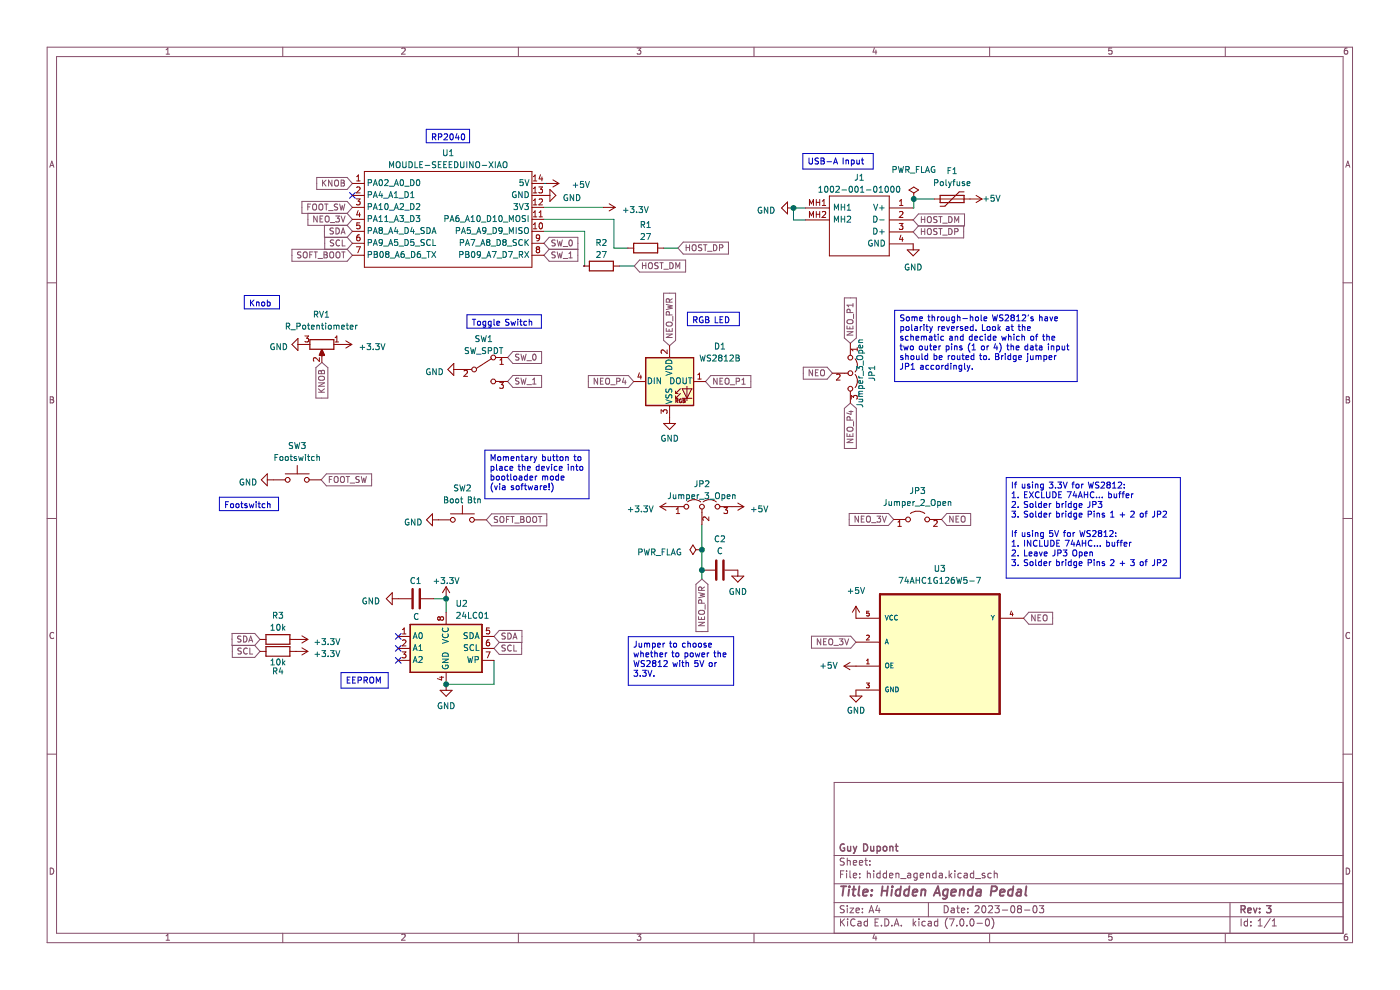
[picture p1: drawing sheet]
<svg xmlns="http://www.w3.org/2000/svg" width="297mm" height="210mm" viewBox="0 0 297 210" stroke-linecap="round" stroke-linejoin="round" font-family="sans-serif">
<path d="M0 0h296.9v210h-296.9z" fill-rule="evenodd" fill="#fff" stroke="#fff" stroke-width=".35"/>
<g fill="none" stroke="#844b68" stroke-width=".21">
<path d="M10 10h276.9v190h-276.9zM12 12h272.9v186h-272.9zM35.2 11.5h.8M35.2 10.6l.4-.4v1.3M60 10v2M85.2 10.3l.5-.1 .3 .4-.8 .9h.8M110 10v2M135.2 10.2h.8l-.5 .5 .4 .1v.6l-.2 .1-.5-.1M160 10v2M185.5 10.1l-.3 1h.8M185.8 10.6v.9M209.9 10v2"/>
<path d="M235.9 10.2h-.7v.6l.6-.1 .1 .7-.2 .1-.5-.1M259.9 10v2M285.8 10.2h-.4l-.2 .3v.7l.2 .3 .5-.1-.1-.7h-.4l-.2 .2M10.6 35.5l.4-1.3 .4 1.3M10.7 35.1h.6M285.5 35.5l.4-1.3 .5 1.3M285.6 35.1h.6M10 60h2M284.9 60h2M10.7 84.2h.4l.2 .2-.2 .4 .2 .1 .1 .3-.2 .3h-.5zM10.7 84.8h.4M285.6 84.2h.4l.3 .2-.3 .4 .3 .1v.3l-.2 .3h-.5z"/>
<path d="M285.6 84.8h.4M10 110h2M284.9 110h2M11.4 134.3a.58 .58 0 0 0-.8 .5 .58 .58 0 0 0 .8 .5M286.3 134.3a.58 .58 0 0 0-.8 .5 .58 .58 0 0 0 .8 .5M10 160h2M284.9 160h2M284.9 166h-107.9v32M10.7 184.1a.66 .66 0 0 1 .7 .7 .66 .66 0 0 1-.7 .6zM35.2 198.5l.4-.4v1.3M35.2 199.4h.8M60 198v2"/>
<path d="M85.2 198.3l.5-.2 .3 .4-.8 .9h.8M110 198v2M135.2 198.1h.8l-.5 .5 .4 .2v.5l-.2 .1-.5-.1M160 198v2M177 194.5h107.9M177 191.5h107.9M177 187.5h107.9M177 181.5h107.9M178.3 194.9v1.5M178.3 185.4h.5M178.5 195.6l.7 .8M179 184.7h-.7v1.5"/>
<path d="M179.1 192.2l-.6-.1-.2 .2v.4l.7 .3 .1 .3-.3 .3-.6-.1M179.1 182.1l-.6-.1-.2 .2v.4l.7 .3 .1 .3-.3 .3-.6-.1M179.2 194.9l-.9 .9M179.6 184.7v.2M179.6 185.2v1M179.7 182v1.5M179.7 192.1v.2M179.7 192.6v1M179.7 182.7l.3-.2 .3 .1 .1 .9M179.8 194.9v.2M179.8 195.4v1M180.3 192.6h.8l-.8 1h.8"/>
<path d="M180.3 184.7v1.3l.2 .2M181 185.7l.7-.1v-.3l-.5-.1-.2 .2 .1 .7h.6M181 183l.7-.1v-.3l-.5-.1-.2 .2 .1 .7h.6M181.4 195.1a.71 .71 0 0 0-1 .5 .71 .71 0 0 0 .7 .8l.3-.1M181.6 193.1l.7-.1-.1-.3-.4-.1-.2 .2 .1 .7h.5M182 195.5h.6l.1 .9M182.3 183l.7-.1v-.3l-.5-.1-.2 .2 .1 .7h.6M182.4 186.1v.1M182.4 185.3v.1M182.7 195.8h-.5l-.2 .3 .2 .3 .5-.1M183 193.5v.1M183 192.7v.1"/>
<path d="M183.5 182.5h.5M183.7 182v1.3l.3 .2M184 185.4l.2-.2 .4 .1v.9M184 184.7v1.5M184 195.5l-.4-.1-.3 .3 .2 .6h.5M184 194.9v1.5M184.4 193.6l.5-1.5 .5 1.5M184.5 193.2h.7M184.5 183.4v.1M184.5 182.6v.1M185.4 184.7v.2M185.4 185.2v1"/>
<path d="M185.5 198.1l-.3 .9h.8M185.6 195.6h.5M185.8 198.6v.8M186.1 192l-.3 1.1h.9M186.4 194.9h-.8v1.5h.8M186.5 192.6v1M186.7 185.3l-.4-.1-.3 .3 .1 .6h.6M186.7 184.7v1.5M187 196.3v.1M187.7 194.9a.76 .76 0 0 1 .9 .8 .76 .76 0 0 1-.9 .7zM188.1 185.3l-.5-.1-.2 .3 .1 .6h.6M188.1 184.7v1.5"/>
<path d="M188.7 185.7l.7-.1v-.3l-.5-.1-.2 .2 .1 .7h.6M189.2 196.3v.1M189.7 196.4l.5-1.5 .5 1.5M189.9 196h.7M190.1 185.4l.2-.2 .3 .1 .1 .9M190.1 185.2v1M191.1 186.4h1.1M191.2 196.3v.1M192.6 185.3h.5l.1 .9M193.2 185.6h-.5l-.2 .3 .2 .3 .5-.1M193.7 194.9v1.5M193.9 195.8l.4 .6"/>
<path d="M194.3 195.4l-.6 .6M194.6 185.3l-.5-.1-.2 .3 .1 .6h.6M194.6 185.2v1.2l-.3 .3-.4-.1M194.9 194.9v.2M194.9 195.4v1M195.2 185.7l.7-.1v-.3l-.5-.1-.2 .2 .1 .7h.6M196.3 195.5l-.4-.1-.3 .3 .1 .6h.6M196.6 185.4l.2-.2 .3 .1 .1 .9M196.6 185.2v1M196.9 195.5h.6l.1 .9M197 191.5v3M197.6 195.8h-.5l-.2 .3 .2 .3 .5-.1"/>
<path d="M198.6 185.3l-.5-.1-.2 .3 .1 .6h.6M198.6 184.7v1.5M198.9 195.5l-.4-.1-.3 .3 .2 .6h.5M198.9 194.9v1.5M199.3 185.3h.6v.9M199.9 185.6h-.5l-.2 .3 .2 .3 .5-.1M200.3 192.1a.76 .76 0 0 1 .9 .8 .76 .76 0 0 1-.9 .7zM200.6 186.1v.1M201 194.7a1.72 1.72 0 0 0 0 2.3M201.4 184.7v1.5M201.4 194.9h1l-.6 1.5M201.5 185.6l.4 .6"/>
<path d="M201.8 192.7h.6l.1 .9M201.9 185.2l-.5 .6M202.5 193h-.5l-.3 .3 .3 .3 .5-.1M202.6 184.7v.2M202.6 185.2v1M202.9 192.6h.6M203 196.3v.1M203.2 192.1v1.3l.3 .2M203.8 195.1l.2-.2a.8 .8 0 0 1 .5 .8 .8 .8 0 0 1-.5 .7l-.4-.6zM203.9 185.3l-.4-.1-.3 .3 .1 .6h.6M203.9 193.1l.8-.1-.1-.3-.4-.1-.3 .2 .1 .7h.6M204.6 185.3h.5l.1 .9"/>
<path d="M205.1 196.3v.1M205.2 185.6h-.5l-.2 .3 .2 .3 .5-.1M205.3 193.5v.1M205.3 192.7v.1M205.9 195.1l.2-.2a.8 .8 0 0 1 .5 .8 .8 .8 0 0 1-.5 .7l-.3-.6zM206.6 185.3l-.5-.1-.3 .3 .2 .6h.6M206.6 184.7v1.5M206.8 192.3l.6-.2 .3 .4-.9 1.1h.9M206.9 186.4h1.2M207.3 195.8h1.1M208.4 192.3l.2-.2a.8 .8 0 0 1 .6 .8 .8 .8 0 0 1-.6 .7l-.3-.6zM208.9 185.3l-.3-.1-.3 .2 .1 .2 .5 .2v.3h-.6"/>
<path d="M209.2 195.1l.2-.2a.8 .8 0 0 1 .5 .8 .8 .8 0 0 1-.5 .7l-.4-.6zM209.7 192.3l.6-.2 .3 .4-1 1.1h1M209.9 198v2M210.3 185.3l-.5-.1-.2 .3 .1 .6h.6M210.4 194.7a1.72 1.72 0 0 1 0 2.3M210.9 185.4l.2-.2 .4 .1 .1 .9M210.9 184.7v1.5M211.1 192.1h.9l-.5 .6 .4 .1v.7l-.2 .1-.6-.1M212.6 193h1.2M214.6 192.3l.2-.2a.8 .8 0 0 1 .5 .8 .8 .8 0 0 1-.5 .7l-.4-.6zM216.1 192.8l-.3-.3 .3-.4h.3l.3 .3-.3 .4M216.1 192.8l-.3 .2 .1 .5 .2 .1 .5-.1 .1-.2-.1-.4-.2-.1"/>
<path d="M216.1 192.8h.3M217.3 193h1.2M219.3 192.3l.2-.2a.8 .8 0 0 1 .5 .8 .8 .8 0 0 1-.5 .7l-.4-.6zM220.5 192.1h.9l-.5 .6 .4 .1v.7l-.2 .1-.6-.1M235.9 198.1h-.7v.7l.6-.1 .1 .6-.2 .1-.5-.1M259.9 198v2M260.9 191.5v6.5M263.3 194.9v1.5M264.6 195.5l-.4-.1-.3 .3 .2 .6h.5M264.6 194.9v1.5M265.4 196.3v.1M265.4 195.5v.1"/>
<path d="M266.9 196.4h.9M266.9 195.3l.4-.4v1.5M269.5 194.8l-1.3 2M269.9 196.4h.9M269.9 195.3l.4-.4v1.5M285.6 184.1a.66 .66 0 0 1 .7 .7 .66 .66 0 0 1-.7 .6zM285.8 198.1l-.4 .1-.2 .3v.7l.2 .2 .5-.1-.1-.6-.4-.1-.2 .3"/>
</g>
<g fill="none" stroke="#844b68" stroke-width=".3">
<path d="M179.1 179.1a.7 .7 0 0 0-.9 .7 .7 .7 0 0 0 .9 .7l.1-.6h-.3M179.8 179.5l.1 1h.3l.3-.1M180.5 179.5v1M181 179.5l.4 1M181.7 179.5l-.3 1M183.2 179a.76 .76 0 0 1 .9 .8 .76 .76 0 0 1-.9 .7zM184.7 179.5l.1 1h.3l.3-.1M185.4 179.5v1M186.1 179.6l.4-.1 .3 .3-.2 .7h-.5M186.1 179.5v1.5M187.4 179.7l.2-.2 .5 .2v.5l-.1 .3h-.4l-.2-.1zM188.8 179.7l.2-.2 .4 .1v.9"/>
<path d="M188.8 179.5v1M189.9 179.5h.6M190.1 179v1.3l.4 .2M181.4 180.5l-.4 .5M263.3 192.9l.7-.1 .1-.2v-.3l-.8-.2v1.5M263.6 192.9l.5 .7M264.7 193.1l.7-.1v-.3l-.5-.1-.2 .2 .1 .7h.6M265.9 192.6l.4 1 .3-1M267.2 193.5v.1M267.2 192.7v.1M268.7 192.1h.9l-.5 .6 .4 .1v.7l-.2 .1-.6-.1"/>
</g>
<g fill="none" stroke="#844b68" stroke-width=".4">
<path d="M178.4 188h1.2M179 188l-.3 2M180.1 188.7l-.1 1.3M180.2 188v.2M180.8 188.7h.8M181.2 188l-.2 1.7v.2l.4 .1M182.3 188l-.2 1.7 .2 .3M183.1 189.3l1-.2-.1-.3h-.7l-.2 .9 .2 .3 .6-.1M184.8 189.8v.2M185 188.8v.2M187.1 189h1.1M187.2 188l-.2 2"/>
<path d="M188.4 188l-.3 2M189.2 188.7l-.1 1.3M189.3 188v.2M191 188.8a.66 .66 0 0 0-1 .3v.5l.1 .3h.8M191.1 188l-.2 2M192.8 188.8a.66 .66 0 0 0-.9 .3l-.1 .5 .1 .3h.8M192.9 188l-.2 2M193.6 189.3l1-.2v-.3h-.8l-.2 .9 .2 .3 .6-.1M195.5 188.9l.3-.2 .5 .1-.1 1.2M195.5 188.7l-.1 1.3M198.1 190l.9-2 .4 2M198.3 189.4h1"/>
<path d="M201.1 188.8a.66 .66 0 0 0-1 .3l-.1 .5 .2 .3h.7M201.1 188.7l-.2 1.6-.4 .4-.5-.1M201.8 189.3l1-.2-.1-.3h-.7l-.2 .9 .2 .3 .6-.1M203.7 188.9l.3-.2 .4 .1v1.2M203.7 188.7l-.2 1.3M206.3 188.8a.66 .66 0 0 0-.9 .3l-.1 .5 .1 .3h.8M206.4 188l-.2 2M207.3 188.8h.8l-.1 1.2M208.1 189.1l-.7 .1a.4 .4 0 0 0-.3 .4 .4 .4 0 0 0 .2 .4l.7-.1M210.3 189.1h.7l.3-.2a.51 .51 0 0 0-.1-.9h-.8l-.2 2M212.1 189.3l1-.2v-.3h-.8l-.2 .9 .2 .3 .6-.1M214.9 188.8a.66 .66 0 0 0-1 .3l-.1 .5 .2 .3h.7"/>
<path d="M215 188l-.3 2M215.8 188.8h.8l-.1 1.2M216.6 189.1l-.6 .1a.4 .4 0 0 0-.4 .4 .4 .4 0 0 0 .3 .4l.6-.1M217.7 188l-.2 1.7 .3 .3"/>
</g>
<g fill="#ffffc2" stroke="#ffffc2" stroke-width=".35">
<path d="M87 132.5h15.3v10.1h-15.3z" fill-rule="evenodd"/>
<path d="M186.7 126.1h25.4v25.4h-25.4z" fill-rule="evenodd"/>
<path d="M137 75.9h10.1v10.1h-10.1z" fill-rule="evenodd"/>
</g>
<path d="M125 55.4h5.1v2.1h-5.1zM134.4 51.6h5.1v2h-5.1zM199.4 41.5h5.1v1.5h-5.1zM65.7 72.1h5.1v2h-5.1zM137 75.9h10.1v10.1h-10.1zM56.4 134.6h5.1v2.1h-5.1zM56.4 137.2h5.1v2h-5.1zM87 132.5h15.3v10.1h-15.3z" fill="none" stroke="#840000" stroke-width=".25"/>
<path d="M186.7 126.1h25.4v25.4h-25.4z" fill="none" stroke="#840000" stroke-width=".41"/>
<path d="M74.1 40.8l1.3 1.3M75.4 40.8l-1.3 1.3M83.9 134.4l1.2 1.2M83.9 136.9l1.2 1.3M83.9 139.5l1.2 1.2M85.1 134.4l-1.2 1.2M85.1 136.9l-1.2 1.3M85.1 139.5l-1.2 1.2" fill="none" stroke="#000084" stroke-width=".21"/>
<path d="M115.4 38.9h.6M115.4 46.5h14.8v6.1h3M115.4 49.1h8.6v7.3h-.2M115.4 44h12.6M131.4 56.4h3.2M140.8 52.6h3M170.9 44.1h-2.6v2.6h2.6M198.2 42.2h-4.3v1.9h-.2M148.9 111.3v11.5M92.1 127h2.5v2.9M104.8 140.1v5.1h-10.2" fill="none" stroke="#009600" stroke-width=".21"/>
<g fill="none" stroke="#0000c2" stroke-width=".21">
<path d="M90.4 27.4h9.2v2.9h-9.2zM91.7 29.1l.6-.1 .1-.5-.7-.1v1.3M92 29.1l.5 .6M93 29.1l.6-.1 .1-.5-.7-.1v1.3M94.2 28.5l.5-.1 .2 .4-.7 .9h.7M95.6 28.5l.1-.1a.68 .68 0 0 1 .5 .6 .68 .68 0 0 1-.5 .7l-.3-.5zM96.9 28.3l-.3 .9h.8M97.2 28.8v.9M98 28.5l.2-.1a.68 .68 0 0 1 .4 .6 .68 .68 0 0 1-.4 .7l-.3-.5zM170.3 32.6h14.9v3.3h-14.9zM171.6 33.5v1l.3 .3 .3-.1 .2-.2v-1M173.6 33.6h-.6v.4l.5 .2 .1 .3-.2 .3-.5-.1"/>
<path d="M174.2 33.5h.4l.2 .3-.2 .3 .2 .1 .1 .3-.2 .3h-.5zM174.2 34.1h.4M175.4 34.3h1M176.8 34.8l.5-1.3 .4 1.3M177 34.4h.6M178.9 33.5v1.3M179.5 33.9v.9M179.5 34.1l.5-.1v.8M180.6 34l.4-.1 .2 .3-.1 .5h-.5M180.6 33.9v1.3M181.8 33.9v.8h.5M182.3 33.9v.9"/>
<path d="M182.7 33.9h.5M182.9 33.5v1.1l.3 .2M51.8 62.7h7.5v2.8h-7.5zM53.1 63.6v1.3M53.3 64.2l.6 .7M53.9 63.6l-.8 .8M54.4 64.2l.5-.1 .1 .8M54.4 64.1v.8M55.6 64.2l.1-.1 .4 .1-.1 .6h-.4zM56.7 64.1h.4l.2 .2-.1 .5h-.5M56.7 63.6v1.3M99.1 66.8h15.8v2.8h-15.8z"/>
<path d="M100.2 67.7h.7M100.6 67.7v1.3M101.3 68.3l.2-.2 .4 .2-.1 .6h-.5zM103 68.2l-.3-.1-.3 .3 .2 .5h.4M103 68.1v1.1l-.2 .2h-.3M104.2 68.1v1.1l-.3 .2h-.3M104.2 68.2l-.4-.1-.2 .3 .1 .5h.5M104.8 67.7v1.1l.2 .2M105.4 68.6l.6-.1-.1-.3-.3-.1-.2 .2 .1 .6h.4M108 67.8h-.7v.4l.6 .3 .1 .3-.3 .2-.5-.1M108.4 68.1l.2 .9 .3-.6 .2 .6 .3-.9M109.8 67.7v.1"/>
<path d="M109.8 68.1v.9M110.3 68.1h.5M110.5 67.7v1.1l.3 .2M111.7 68.2l-.3-.1-.3 .3 .1 .5h.5M112.3 68.3l.4-.1 .1 .8M112.3 67.7v1.3M145.8 66.2h11.1v2.9h-11.1zM147.2 67.9l.6-.1v-.5l-.6-.1v1.3M147.5 67.9l.4 .6M149.1 67.3a.58 .58 0 0 0-.7 .5 .58 .58 0 0 0 .7 .5v-.4h-.2M149.7 67.2h.4l.3 .2-.3 .4 .3 .1v.3l-.2 .3h-.5zM149.7 67.8h.4"/>
<path d="M151.7 67.2v1.3h.6M152.8 67.8h.4M153.4 67.2h-.6v1.3h.6M153.9 67.2a.64 .64 0 0 1 .7 .6 .64 .64 0 0 1-.7 .7zM189.8 65.8h38.7v15.1h-38.7zM190.9 73.4h.5M191.1 69.3h.4l.2 .2-.1 .6h-.5M191.1 69.3v1.2M191.1 73v1l.3 .2M191.5 77.1l-.1 1.1-.4 .1M191.5 71.4l-.3-.1-.2 .2 .1 .2 .4 .1v.3h-.5M191.5 75.5l-.3-.1-.2 .2 .1 .2 .4 .1v.3h-.5"/>
<path d="M191.7 73.4l.3 .8 .2-.6 .2 .6 .3-.8M191.8 66.8l-.7 .1v.4l.6 .2 .1 .3-.3 .3-.5-.1M192.1 77.7h.6v-.5l-.6-.1v1.2M192.1 75.6l.5-.1 .1 .8M192.1 75v1.3M192.3 69.4l.1-.1 .4 .1-.1 .7-.4-.1zM192.3 67.3l.2-.1 .4 .1-.1 .7-.5-.1zM192.7 71.4l-.4-.1-.2 .3 .1 .5h.5M193.2 73.5l.1-.1 .4 .1-.1 .7-.4-.1zM193.2 71.4h.5l.1 .8M193.2 70.9v1.3M193.3 78.3h.7"/>
<path d="M193.3 77.4l.3-.3v1.2M193.3 75.5l.3-.1 .3 .3v.3l-.3 .3-.4-.3zM193.4 68.8v1.1l.2 .2M193.5 67.3l.3-.1 .2 .2M193.5 67.2v.9M194 67.4l.2-.2 .3 .1 .1 .8M194 67.4v.7M194.1 69.3h.5v.8M194.3 71.7l.6-.1v-.2l-.4-.1-.2 .2 .1 .6h.5M194.4 75.4l.1 .8h.5M194.6 69.6l-.6 .2 .2 .3h.4M195 75.4v.9"/>
<path d="M195.1 73.5l.2-.1 .3 .1v.7l-.5-.1zM195.1 67.6l.6-.1-.1-.2-.3-.1-.2 .2 .1 .6h.4M195.2 69.3v.8M195.3 77.6h.5l.1 .7M195.5 71.4l.3-.1 .2 .2M195.5 71.3v.9M195.6 69.3l-.4 .2M195.6 75v1.1l.2 .2M195.9 77.8l-.6 .2 .1 .3h.5M196 68.8v.2M196 69.3v.8M196 71.5v.7"/>
<path d="M196 71.5l.2-.2 .3 .1 .1 .8M196.2 73.4l.1 .8 .5-.1M196.4 69.3h.5M196.6 68.8v1.1l.3 .2M196.8 73.4v.8M196.8 75.5l-.4-.1-.2 .3 .1 .5h.5M196.8 75v1.3M196.8 67.2h.5M197 77.6l-.4-.1-.2 .2 .1 .6h.5M197 66.8v1.1l.3 .2M197.2 71.4h.4l.1 .8M197.2 73.4h.5"/>
<path d="M197.2 69.3l.3 .8M197.4 73v1l.3 .2M197.5 70.1l-.3 .4M197.7 71.6l-.6 .3 .2 .3 .4-.1M197.7 67.3h.5l.1 .8M197.7 66.8v1.3M197.8 69.3l-.3 .8M198 73.8l.6-.1v-.3h-.4l-.2 .2 .1 .6h.5M198.1 77.6l-.4-.1-.2 .2 .1 .6h.5M198.1 71.3h.5M198.2 75.5l.3-.1 .3 .3-.2 .5h-.4M198.2 75v1.3"/>
<path d="M198.3 70.9v1.1l.3 .2M198.6 77.6l.2-.1 .4 .1-.1 .7-.5-.1zM198.9 67.2v.9M199 70.9v.1M199 71.3v.9M199.1 69.3v.8M199.2 73.4v.8M199.2 75.9l.7-.2-.1-.2-.4-.1-.2 .2 .1 .6h.5M199.2 67.2l-.3 .3M199.4 69.3l-.3 .2M199.5 73.4l-.3 .2M199.7 67.3l.2-.1 .3 .1v.7l-.5-.1z"/>
<path d="M199.8 69.7l.6-.1-.1-.3h-.3l-.2 .1 .1 .7h.4M199.8 77.5v.8M200.2 77.5l-.4 .2M200.2 71.4l-.4-.1-.2 .3 .1 .5h.5M200.7 73.4h.4l.2 .2-.1 .6h-.5M200.7 73.4v1.2M200.8 67.2l.1 .8 .5-.1M200.8 69.3l.3 .8 .3-.8M201.1 77.6l-.3-.1-.3 .2 .1 .6h.5M201.1 77.1v1.2M201.2 75.4v.9M201.4 67.2v.9"/>
<path d="M201.5 71.4h.5v.8M201.5 75.4l-.3 .3M201.7 77.1v.1M201.7 77.5v.8M201.8 69.7l.7-.1-.1-.3h-.4l-.2 .1 .1 .7h.5M201.9 73v.1M201.9 73.4v.8M201.9 75.6l.2-.2 .4 .2-.1 .6h-.5zM202 71.6l-.6 .3 .2 .3 .4-.1M202.3 77.6h.5l.1 .7M202.3 77.5v.8M202.5 73.4v.8"/>
<path d="M202.5 73.5l.5-.1v.8M202.5 67.3l-.4-.1-.2 .3 .1 .5h.5M202.5 67.2v1l-.2 .3-.3-.1M202.6 71.4h.5l.1 .8M202.6 71.3v.9M203 69.3v.8M203.1 75.4l.1 .8h.4M203.1 67.3h.5l.1 .8M203.1 66.8v1.3M203.4 69.3l-.4 .2M203.6 75.4v.9M204 77.6l-.3-.1-.3 .2 .1 .6h.5"/>
<path d="M204 77.5v1l-.2 .3-.3-.1M204.1 75.4h.4M204.1 73.4h-.3l-.2 .2v.1l.5 .2v.3h-.5M204.2 69.3h-.3l-.2 .1 .1 .2 .4 .1v.4h-.5M204.2 75v1.1l.3 .2M204.3 67.6h.9M204.3 71.4l-.3-.1-.3 .3 .1 .5h.5M204.3 70.9v1.3M204.6 77.1v1.1l.2 .1M204.7 69.7l.7-.1-.1-.3h-.4l-.2 .1 .1 .7h.5M204.9 75.9l.6-.2-.1-.2-.3-.1-.2 .2 .1 .6h.4M205.2 77.5l.3 .8"/>
<path d="M205.5 78.3l-.3 .5M205.8 77.5l-.3 .8M205.8 72.8a1.46 1.46 0 0 0 0 1.9M205.8 67.3h.5l.1 .8M205.8 66.8v1.3M206.2 73.3l.4-.3v1.2M206.2 74.2h.7M206.2 71.4l-.3-.1-.3 .3 .2 .5h.4M206.2 70.9v1.3M206.3 78.2v.1M206.4 69.3h-.3l-.3 .2 .2 .6h.4M206.4 68.8v1.3"/>
<path d="M206.6 75.5l-.4-.1-.2 .3 .1 .5h.5M206.6 75v1.3M206.8 71.7l.6-.1-.1-.2-.3-.1-.2 .2v.6h.5M207 67.3l.2-.1 .3 .1v.7l-.5-.1zM207 70v.1M207.8 75.4h.5M208 75v1.1l.3 .2M208.1 66.8v1.1l.2 .2M208.2 73.5l.2-.1 .4 .1-.1 .7-.5-.1zM208.4 68.8v1.3h.6M208.5 71.4l-.4-.1-.2 .3 .1 .5h.5M208.7 75.6l.2-.2 .3 .2v.6h-.5z"/>
<path d="M208.7 67.6l.6-.1v-.2l-.4-.1-.2 .2 .1 .6h.5M209 70.9v.1M209 71.3v.9M209.4 73.4v.8M209.4 69.4l.2-.1 .4 .1-.1 .7-.5-.1zM209.8 73.4l-.4 .2M209.8 76.2v.1M210.2 71.4l-.4-.1-.2 .3 .1 .5h.5M210.2 70.9v1.3M210.5 66.8l.3 1.3 .3-1 .2 1 .3-1.3M210.6 69.4l.2-.1 .3 .1v.7l-.5-.1zM210.7 71.7l.6-.1v-.2l-.4-.1-.2 .2 .1 .6h.5"/>
<path d="M211.2 72.9l-.3 .9h.8M211.2 75h.4l.3 .3-.3 .3 .3 .1v.3l-.2 .3h-.5zM211.2 75.6h.4M211.5 73.4v.8M211.7 68.8v1.3M211.9 69.6l.3 .5M212 72.8a1.46 1.46 0 0 1 0 1.9M212.2 69.3l-.5 .4M212.5 75.4v.9M212.5 71.3l.2 .9 .3-.6 .2 .6 .3-.9M212.8 66.8l-.7 .1v.4l.5 .2 .2 .3-.3 .3-.5-.1M212.8 75.4l-.3 .3"/>
<path d="M213.2 66.9l.5-.1 .3 .3-.8 1h.8M213.3 75v.1M213.3 75.4v.9M213.5 69.3h.5l.1 .8M213.6 73.4h.5M213.8 73v1l.3 .2M214 71.4h.4l.1 .8M214 70.9v1.3M214.1 69.6l-.6 .2 .1 .3h.5M214.4 75.5l-.4-.1-.2 .3 .1 .5h.5M214.4 75v1.3M214.5 73v1.2"/>
<path d="M214.5 73.5l.5-.1v.8M214.5 69.3h.5M214.7 68.8v1.1l.3 .2M214.7 67.3l-.2 .3v.3l.2 .2h.2l.3-.3v-.2l-.3-.3M214.7 67.3l-.2-.2 .2-.3h.2l.3 .2-.3 .3M214.7 67.3h.2M215.1 70.9v.1M215.1 71.3v.9M215.6 75.4v1.1l-.3 .2-.3-.1M215.6 75.5l-.4-.1-.2 .3 .1 .5h.5M215.6 73.8l.6-.1-.1-.3h-.3l-.2 .2v.6h.5M215.7 68.1h.7"/>
<path d="M215.7 67.1l.3-.3v1.3M216 69.3h.5M216.1 75.9l.6-.2-.1-.2-.3-.1-.2 .2 .1 .6h.4M216.2 68.8v1.1l.3 .2M216.2 71.4l-.3-.1-.3 .3 .2 .5h.4M216.8 71.4h.5v.8M216.8 70.9v1.3M216.9 66.9l.5-.1 .2 .3-.8 1h.8M216.9 68.8v1.3M216.9 69.4l.5-.1v.8M218 69.7l.6-.1-.1-.3h-.3l-.2 .1v.7h.5M218 75v.1"/>
<path d="M218 75.4v1.1l-.2 .2M218 73v1.2M218 73.4h-.3l-.3 .2 .1 .6h.5M218.2 66.8l-.1 .2M218.6 75.4l.1 .8h.5M218.6 73.4h.5l.1 .8M218.7 71.4l.2-.1 .3 .1v.7l-.5-.1zM219.2 75.4v.9M219.2 67.3l-.3-.1-.2 .2 .1 .2 .4 .1v.3h-.5M219.2 73.7l-.6 .2 .2 .3h.4M219.6 73.4h.5M219.7 71.3h.5"/>
<path d="M219.8 75.4v.9M219.8 75.6l.3-.2 .2 .2M219.8 73v1l.3 .2M220.2 70.9l-.3 .2v1.1M220.3 75.6v.7M220.3 75.6l.2-.2 .3 .1 .1 .8M220.5 73.4h.5v.8M220.5 67.3h.5l.1 .8M220.5 66.8v1.3M221 73.7l-.6 .2 .2 .3h.4M221.2 71.3h.4M221.3 70.9v1.1l.3 .2"/>
<path d="M221.5 75.4v1.3M221.5 75.5l.3-.1 .3 .3-.2 .5h-.4M221.7 67.3h.5v.8M222.1 70.9v1.3M222.1 71.4h.4l.1 .8M222.2 67.5l-.6 .3 .2 .3 .4-.1M222.4 73v.1M222.4 73.4v.8M222.5 75.9l.7-.2-.1-.2-.4-.1-.2 .2 .1 .6h.5M222.7 67.2l.3 .9 .3-.9M223 73.5l.5-.1 .1 .8M223 73.4v.8"/>
<path d="M223.2 71.7l.6-.1-.1-.2-.4-.1-.1 .2v.6h.5M223.7 75.4v.9M223.7 67.6l.6-.1v-.2l-.4-.1-.2 .2 .1 .6h.5M224.1 75.4l-.4 .3M224.2 73.4v1.2M224.2 73.4h.3l.3 .2-.1 .6h-.5M225.3 73.4l.1 .8 .5-.1M225.9 73.4v.8M226.3 73.4h.5M226.5 73v1l.3 .2M102.9 95.5h22.1v10.3h-22.1zM104.2 99l.3-.1 .3 .3-.1 .5h-.5"/>
<path d="M104.2 97.7v-1.3l.4 1 .4-1v1.3M104.2 98.9v1.3M105.3 98.5v1.1l.2 .2M105.6 97l.2-.1 .4 .1-.1 .7-.5-.1zM106 99h.5v.8M106.5 99.2l-.6 .3 .2 .3 .4-.1M106.8 97l.3-.1 .2 .1M106.8 96.9v.8M107.3 97l.2-.1h.3l.1 .8M107.3 97v.7M107.7 99l-.4-.1-.2 .3 .1 .5h.5M108.2 99.3l.6-.1-.1-.2-.3-.1-.2 .2v.6h.5"/>
<path d="M108.4 97.3l.6-.1v-.3h-.4l-.2 .1 .1 .7h.5M109.6 97l.5-.1v.8M109.6 96.9v.8M109.9 98.9h.5M110.1 98.5v1.1l.3 .2M110.5 96.9h.5M110.7 96.4v1.1l.3 .2M110.8 99h.5l.1 .8M110.8 98.5v1.3M111.4 96.9h.5l.1 .8M111.9 99.3l.6-.1-.1-.2-.3-.1-.2 .2 .1 .6h.4M112 97.2l-.6 .2 .2 .3h.4"/>
<path d="M112.6 96.9v.8M113 96.9l-.4 .2M113.3 96.9l.3 .8M113.6 97.7l-.3 .4M113.9 96.9l-.3 .8M114.4 99l-.4-.1-.2 .3 .1 .5h.5M114.4 98.5v1.3M114.9 99.3l.6-.1-.1-.2-.3-.1-.2 .2 .1 .6h.4M115.1 96.9h.4l.2 .2-.1 .6h-.5M115.1 96.4v1.3M115.9 98.9l.3 .9 .3-.9M116.3 96.9v.8l.5-.1"/>
<path d="M116.8 96.9v.8M117 98.5v.1M117 98.9v.9M117.2 96.9h.5M117.4 96.4v1.1l.3 .2M117.9 96.9h.5M118.1 96.4v1.1l.3 .2M118.2 99l-.4-.1-.2 .3 .1 .5h.5M118.6 99.3l.7-.1-.1-.2-.4-.1-.2 .2 .1 .6h.5M118.9 97l.1-.1 .4 .1-.1 .7-.4-.1zM120 97l.5-.1v.8M120 96.9v.8"/>
<path d="M120.6 98.5v.1M120.6 98.9v.9M121.2 99h.4l.1 .8M121.2 98.9v.9M121.7 96.9h.5M121.9 96.4v1.1l.3 .2M122.1 98.9h.5M122.3 98.5v1.1l.3 .2M122.6 97l.2-.1 .4 .1-.1 .7-.5-.1zM123 99l.2-.1 .4 .1-.1 .7h-.5zM46.5 105.5h12.6v2.8h-12.6zM47.9 107h.4"/>
<path d="M48.5 106.4h-.6v1.3M49 106.9l.3-.1 .3 .3v.4l-.3 .2-.4-.2zM50.2 106.9l.3-.1 .2 .3v.4l-.2 .2-.5-.2zM51.1 106.8h.5M51.2 106.4v1.1l.4 .2M52.4 106.9l-.3-.1-.2 .2 .1 .2 .4 .1v.3h-.5M52.9 106.8l.2 .9 .3-.6 .2 .6 .2-.9M54.3 106.4v.1M54.3 106.8v.9M54.8 106.8h.4M54.9 106.4v1.1l.3 .2M56.2 106.9l-.4-.1-.2 .3 .1 .5h.5"/>
<path d="M56.8 107l.4-.1 .1 .8M56.8 106.4v1.3M104.2 100.6v1.2M104.2 101h.3l.3 .2-.1 .6h-.5M104.5 102.4a1.46 1.46 0 0 0 0 2M104.9 103l.3 .9 .3-.9M105.4 101h.3l.2 .2v.4l-.2 .2-.4-.2zM106 102.6v.1M106 103v.9M106.5 101.1l.2-.1 .3 .1v.7l-.5-.1zM106.6 103.1h.5v.8M107.1 103.3l-.6 .3 .2 .3 .4-.1"/>
<path d="M107.5 101h.4M107.6 100.6v1l.3 .2M108.4 100.6v1l.1 .2M108.9 103.1l-.3-.1-.1 .2v.2l.4 .1v.3h-.4M109 101.1l.2-.1 .4 .1-.1 .7-.5-.1zM109.6 103.1l.3-.1 .2 .3v.3l-.2 .3-.4-.3zM110.2 101h.5v.8M110.5 103h.5M110.7 101.3l-.6 .2 .2 .3h.4M111 102.6l-.3 .2v1.1M111.2 103h.5M111.4 102.6v1.1l.3 .2"/>
<path d="M111.9 101h-.4l-.2 .2 .1 .6h.5M111.9 100.6v1.2M112 103l.3 .9 .2-.6 .2 .6 .3-.9M112.4 101.4l.6-.1v-.3h-.4l-.2 .2 .1 .6h.5M113.5 103.1h.5v.8M113.6 101v.8M113.9 101l-.3 .2M114 103.3l-.6 .3 .2 .3 .4-.1M114.6 103v.9M115 103l-.4 .3M115.1 101v.8M115.1 101.1l.4-.1 .2 .2"/>
<path d="M115.3 103.5l.7-.2-.1-.2-.4-.1-.2 .2 .1 .6h.5M115.7 101.2l.1-.2h.3l.1 .8M115.7 101.2v.6M116.5 102.6v.8M116.5 103.8v.1M116.8 101.1l.2-.1 .3 .1v.7l-.5-.1zM117 102.4a1.46 1.46 0 0 1 0 2M118.5 101h-.4l-.2 .2 .1 .6h.5M118.5 100.6v1.2M119 101.4l.6-.1v-.3h-.4l-.2 .2 .1 .6h.5M213.5 101.3h36.9v21.3h-36.9zM214.7 108.4h.7l-.4 .5 .4 .1v.6l-.2 .1-.5-.1"/>
<path d="M214.7 118.7h.7l-.4 .5 .4 .1v.6l-.2 .1-.5-.1M214.7 106.5l.5-.1 .2 .3-.7 .9h.7M214.7 105.6h.7M214.7 104.7l.4-.4v1.3M214.7 115l.4-.4v1.3M214.7 116.8l.5-.1 .2 .3-.7 .9h.7M214.7 115.9h.7M214.8 102.3v1.2M214.8 112.5v1.3M215.2 102.7h.5M215.2 113h.5M215.7 102.3l-.3 .1v1.1"/>
<path d="M215.7 112.5l-.3 .2v1.1M216 105.5v.1M216 107.5v.1M216 119.9v.1M216 109.6v.1M216 115.7v.2M216 117.8v.1M216.9 102.7v.8l.5-.1M216.9 113v.8l.5-.1M217.4 104.9h.4M217.4 114.6v1.3M217.4 116.7v1.2h.6"/>
<path d="M217.4 102.7v.8M217.4 113v.8M218 104.3h-.6v1.3h.6M218 106.4l-.6 .1v.4l.5 .2 .1 .3-.2 .2h-.5M218 108.5l-.6 .1v.3l.5 .3 .1 .3-.2 .2-.5-.1M218 118.8h-.6v.4l.5 .2 .1 .3-.2 .3-.5-.1M218.3 117.5l.6-.1v-.3h-.4l-.2 .2 .1 .6h.5M218.4 104.3l.8 1.3M218.4 102.7h-.3l-.1 .2v.1l.4 .2v.3h-.4M218.4 113h-.3l-.1 .1v.2l.4 .2v.3h-.4M218.6 106.9l.1-.1 .4 .1-.1 .7-.4-.1zM218.6 109l.1-.1 .4 .1-.1 .6h-.4z"/>
<path d="M218.6 119.3l.1-.2 .4 .2-.1 .6h-.4zM218.7 114.6v1.3l-.7-1.3v1.3M219 102.3v.1M219 102.7v.8M219 112.5v.2M219 113v.8M219.2 104.3l-.8 1.3M219.5 117.1h.5v.8M219.6 102.8l.5-.1 .1 .8M219.6 102.7v.8M219.6 113v.8M219.6 113.1l.5-.1 .1 .8"/>
<path d="M219.7 106.4v1.1l.2 .1M219.7 108.4v1.1l.2 .2M219.7 118.7v1.1l.2 .2M220 114.7a.56 .56 0 0 0-.8 .5 .56 .56 0 0 0 .8 .5M220 117.4l-.6 .2 .2 .3h.4M220.4 104.4a.56 .56 0 0 0-.8 .6 .56 .56 0 0 0 .8 .5M220.5 117.1l.3 .8 .3-.8M220.6 114.6v1.3h.6M220.9 106.9l-.3-.1-.3 .2 .1 .6h.5M220.9 119.2l-.3-.1-.3 .3 .1 .5h.5M220.9 108.9h-.3l-.3 .2 .1 .5h.5M220.9 106.4v1.2"/>
<path d="M220.9 108.4v1.3M220.9 118.7v1.3M221 104.3v1.3h.6M221.3 102.7h-.3l-.3 .2 .2 .6h.4M221.3 102.7v1l-.2 .3-.3-.1M221.3 113v1l-.2 .2h-.3M221.3 113h-.3l-.3 .2 .2 .6h.4M221.5 107.2l.6-.1-.1-.2-.4-.1-.1 .2v.6h.5M221.5 109.3l.6-.1-.1-.3h-.4l-.1 .1v.6h.5M221.5 119.6l.6-.2-.1-.2-.4-.1-.1 .2v.6h.5M221.5 117.5l.6-.1v-.3h-.4l-.2 .2 .1 .6h.5M221.6 114.6v1l.2 .3h.3l.2-.3v-1"/>
<path d="M222 104.3v1l.2 .3h.3l.2-.3v-1M222.6 102.3h.8l-.5 .4 .4 .2v.5l-.2 .1-.5-.1M222.6 106.8v.8M222.6 108.9v.8M222.6 119.1v.9M222.9 114.6a.64 .64 0 0 1 .7 .6 .64 .64 0 0 1-.7 .7zM223 119.1l-.4 .3M223 106.8l-.4 .2M223 108.9l-.4 .2M223.3 112.5h-.6l-.1 .6h.7v.6l-.2 .1-.5-.1M223.3 104.3a.64 .64 0 0 1 .8 .7 .64 .64 0 0 1-.8 .6zM223.7 112.5l.5 1.3 .4-1.3"/>
<path d="M223.8 116.7l-.1 1-.4 .2M223.9 103.4v.1M224.2 106.9l.3-.1 .3 .2-.2 .6h-.4M224.2 108.9h.3l.3 .2-.2 .5h-.4M224.2 106.4v1.2M224.2 108.4v1.3M224.2 118.7v1.3M224.2 119.2l.3-.1 .3 .3-.2 .5h-.4M224.2 115.2h.4M224.4 102.3h.8l-.4 .4 .3 .2v.5l-.2 .1-.5-.1M224.4 117.3h.6l.1-.5-.7-.1v1.2M224.6 104.9h.4"/>
<path d="M224.8 114.6h-.6v1.3h.6M225.2 104.3h-.6v1.3h.6M225.3 106.8v.8M225.3 108.9v.8M225.3 119.1v.9M225.5 102.3l.5 1.2 .4-1.2M225.5 116.7h.8l-.4 .4 .4 .2v.5l-.2 .1-.6-.1M225.6 113h.5M225.7 106.8l-.4 .2M225.7 108.9l-.4 .2M225.7 119.1l-.4 .3M226 114.6h.8l-.5 1.3"/>
<path d="M226.1 112.5l-.3 .2v1.1M226.1 106.4v.1M226.1 106.8v.8M226.1 108.4v.2M226.1 108.9v.8M226.1 118.7v.1M226.1 119.1v.9M226.4 104.3h.8l-.5 1.3M226.6 113h.3l.2 .2v.4l-.2 .2-.5-.2zM227.2 108.9h-.3l-.3 .2 .2 .5h.4M227.2 106.9l-.3-.1-.3 .2 .2 .6h.4M227.2 106.4v1.2"/>
<path d="M227.2 108.4v1.3M227.2 118.7v1.3M227.2 119.2l-.3-.1-.3 .3 .2 .5h.4M227.4 102.7h.5M227.5 114.5l-.3 .9h.8M227.6 113v.8M227.6 116.8l.3-.1a.43 .43 0 0 1 .5 .4v.4a.42 .42 0 0 1-.4 .4 .42 .42 0 0 1-.4-.4zM227.8 115v.9M227.9 102.3l-.3 .1v1.1M228 104.3l-.3 .9h.8M228 113l-.4 .2M228.3 104.7v.9"/>
<path d="M228.3 102.8l.2-.1 .4 .1-.1 .7-.5-.1zM228.3 115.9l.5-1.3 .4 1.3M228.4 106.9l-.4-.1-.2 .2 .1 .6h.5M228.4 119.1v1.1l-.3 .2-.3-.1M228.4 106.8v1l-.3 .3-.3-.1M228.4 108.9v1l-.3 .2h-.3M228.4 108.9h-.4l-.2 .2 .1 .5h.5M228.4 119.2l-.4-.1-.2 .3 .1 .5h.5M228.5 115.5h.6M228.8 105.6l.4-1.3 .4 1.3M228.9 105.2h.6M228.9 107.2l.6-.1v-.2l-.4-.1-.2 .2 .1 .6h.5"/>
<path d="M228.9 109.3l.6-.1v-.3h-.4l-.2 .1 .1 .6h.5M228.9 119.6l.6-.2v-.2l-.4-.1-.2 .2 .1 .6h.5M229 117.1v1.3M229 117.1h.3l.3 .2-.1 .6h-.5M229.1 112.5l.3 1.3 .2-.9 .3 .9 .3-1.3M229.5 102.7v.8M229.6 115.2h.7M229.6 114.6v1.3M229.8 102.7l-.3 .2M230 104.9h.7M230 104.3v1.3M230.1 117.5l.6-.1-.1-.3h-.4l-.1 .2v.6h.5"/>
<path d="M230.3 114.6v1.3M230.7 104.3v1.3M230.8 109.1l.7-.1v-.4l-.7-.2v1.3M230.8 119.4l.7-.1v-.5l-.7-.1v1.3M230.9 102.3l.3 1.2 .2-.9 .3 .9 .3-1.2M231.2 106.4l-.1 1.1-.4 .1M231.2 117.1v.8M231.2 117.2l.5-.1 .1 .8M231.3 112.6l-.7 .1v.3l.6 .3 .1 .3-.2 .2h-.5M231.7 114.7a.56 .56 0 0 0-.8 .5 .56 .56 0 0 0 .8 .5M231.8 112.7l.5-.2 .2 .4-.8 .9h.8M231.8 107h.6l.1-.5-.7-.1v1.2"/>
<path d="M232.1 104.4a.56 .56 0 0 0-.8 .6 .56 .56 0 0 0 .8 .5M232.1 108.4v.2M232.1 108.9v.8M232.1 118.7v.1M232.1 119.1v.9M232.2 115.7v.2M232.6 105.5v.1M232.7 109l.5-.1 .1 .8M232.7 119.3l.5-.1 .1 .8M232.7 108.9v.8M232.7 119.1v.9M232.8 115.7v.2"/>
<path d="M233 106.4h.7l-.4 .5 .4 .1v.5l-.2 .1-.5-.1M233.1 102.3l-.6 .1v.3l.5 .3 .1 .3-.2 .2h-.5M233.2 105.5v.1M233.2 113.1l-.2 .2 .1 .4 .1 .1h.3l.2-.2v-.3l-.2-.2M233.2 113.1l-.2-.3 .2-.3h.3l.2 .3-.2 .3M233.2 113.1h.3M233.4 115.7v.2M233.6 102.4l.5-.1 .2 .3-.8 .9h.8M233.8 105.5v.1M234.2 113.8h.7M234.2 112.9l.4-.4v1.3M234.3 108.9h-.3l-.2 .1 .1 .2 .4 .1v.3h-.5"/>
<path d="M234.3 119.2l-.3-.1-.2 .2 .1 .2 .4 .1v.3h-.5M234.8 114.6v1.3M234.8 115.1l.3-.1 .3 .3-.1 .5h-.5M235.1 102.8l-.3-.2 .3-.3h.2l.2 .2-.2 .3M235.1 102.8l-.3 .2 .1 .4 .2 .1h.2l.2-.2v-.4l-.2-.1M235.1 102.8h.2M235.2 104.8l.4-.1 .2 .3-.1 .5h-.5M235.2 104.3v1.3M235.4 112.7l.5-.2 .2 .4-.7 .9h.7M235.6 118.8l.5-.1 .2 .4-.8 .9h.8M235.6 109.7h.7M235.6 108.8l.4-.4v1.3"/>
<path d="M235.9 115l.1 .8 .5-.1M236 103.5h.7M236 102.6l.4-.3v1.2M236.3 104.7l.1 .8h.5M236.5 115v.9M236.7 113.7v.1M236.7 113v.1M236.9 104.7v.9M236.9 115h.5M237.2 102.4l.5-.1 .3 .3-.8 .9h.8M237.3 104.7h.5M237.4 114.6l-.3 .2v1.1"/>
<path d="M237.6 115h.5M237.6 109.2h1M237.6 119.5h1M237.8 104.3l-.3 .2v1.1M238 104.7h.5M238.1 114.6l-.3 .2v1.1M238.1 108.7v1M238.1 119v1M238.5 115.4l.6-.1-.1-.2-.4-.1-.1 .2v.6h.5M238.5 103.4v.1M238.5 102.7v.2M238.5 104.3l-.3 .2v1.1"/>
<path d="M238.9 105.2l.6-.2-.1-.2-.3-.1-.2 .2v.6h.5M239.6 115v.9M239.8 118.7h.8l-.4 .5 .4 .1v.6l-.2 .1-.6-.1M239.9 108.6l.5-.2 .2 .4-.8 .9h.8M240 115l-.4 .3M240 104.7v.9M240.4 104.7l-.4 .3M241.9 109l.2-.1 .4 .1-.1 .6h-.5zM241.9 119.3l.2-.2 .4 .2-.1 .6h-.5zM242.9 108.9h.5M242.9 119.1h.5M243.4 108.4l-.3 .2v1.1"/>
<path d="M243.4 118.7l-.3 .2v1.1M244.9 108.4v1.1l-.5 .2M244.9 118.7v1.1l-.5 .2M245.5 109.1l.6-.1 .1-.4-.7-.2v1.3M245.5 119.4l.6-.1 .1-.5-.7-.1v1.3M246.7 108.6l.5-.2 .3 .4-.8 .9h.8M246.7 118.8l.5-.1 .3 .4-.8 .9h.8M133.3 135.1h22.3v10.3h-22.3zM134.5 138.5l.2 .8 .3-.6 .2 .6 .3-.8M135 136l-.1 1.1-.4 .2M135.6 136.4v.8h.5M135.9 138.1v1.2"/>
<path d="M135.9 138.6l.5-.1 .1 .8M136.1 136.4v.9M136.7 136.6l.4-.2 .2 .2M136.7 136.4v.9M137 138.9l.6-.1v-.3h-.4l-.2 .2 .1 .6h.5M137.3 136.6l.1-.2 .4 .1v.8M137.3 136.6v.7M138 138.5h.5M138.2 138.1v1.1l.3 .1M138.4 136.5l.4-.1 .2 .3-.1 .5h-.5M138.4 136.4v1.3M138.9 138.6l.5-.1v.8"/>
<path d="M138.9 138.1v1.2M139.5 136.9l.6-.2-.1-.2-.3-.1-.2 .2 .1 .6h.4M140 138.9l.6-.1-.1-.3h-.3l-.2 .2v.6h.5M140.7 136.4v.9M141 136.4l-.3 .3M141.1 138.5v.8M141.5 138.5l-.4 .2M142 136.4h.5M142.2 136v1.1l.3 .2M142.5 138.5h.5M142.7 138.1v1.1l.3 .1M143 136.5l.3-.1 .2 .3v.3l-.2 .3-.4-.3z"/>
<path d="M143.4 138.6l.2-.1 .4 .1-.1 .7-.5-.1zM145.3 138.5h.4l.2 .2-.1 .6h-.5M145.3 138.5v1.3M145.4 136.5l-.4-.1-.2 .3 .1 .5h.5M145.9 136.6l.5-.1 .1 .8M145.9 136v1.3M146.5 138.6l.2-.1 .3 .1v.7l-.5-.1zM147.1 136.6l.2-.2 .3 .2v.6h-.5zM147.5 138.5l.2 .8 .3-.6 .2 .6 .3-.8M148.2 136.6l.2-.2 .4 .2-.1 .6h-.5zM148.9 138.9l.6-.1-.1-.3h-.3l-.2 .2v.6h.5M149.8 136.5l-.3-.1-.2 .2 .1 .2 .4 .1v.3h-.5"/>
<path d="M150 138.5v.8M150.3 136.9l.6-.2v-.2l-.4-.1-.2 .2 .1 .6h.5M150.4 138.5l-.4 .2M151.4 138.5h.5M151.6 138.1v1.1l.3 .1M152.3 138.6l.5-.1 .1 .8M152.3 138.1v1.2M153.4 138.9l.6-.1-.1-.3h-.3l-.2 .2 .1 .6h.4M72.3 142.7h10.1v3.3h-10.1zM73.7 144.2h.4M74.3 143.6h-.6v1.3h.6M74.8 144.2h.4"/>
<path d="M75.4 143.6h-.6v1.3h.6M76 144.3l.6-.1v-.5l-.6-.1v1.3M77.2 144.3l.6-.1 .1-.5-.7-.1v1.3M77.5 144.3l.5 .6M78.5 143.8l.2-.2a.43 .43 0 0 1 .6 .4v.5a.42 .42 0 0 1-.4 .4 .42 .42 0 0 1-.5-.4zM79.8 144.9v-1.3l.5 .9 .4-.9v1.3M134.5 142.2h.8l-.4 .5 .3 .1v.5l-.2 .1-.5-.1M134.5 140.1l.3 1.3 .2-.9 .3 .9 .3-1.3M135.8 143.3v.1M136.3 142.2h.8l-.4 .5 .3 .1v.5l-.2 .1-.5-.1M136.7 140.2h-.6v.4l.5 .2 .1 .3-.2 .3-.5-.1M137.2 140.2l.5-.1 .2 .4-.8 .9h.8"/>
<path d="M137.5 142.2l.4 1.2 .4-1.2M138.7 140.7l-.3-.3 .3-.3h.2l.2 .3-.2 .3M138.7 140.7l-.3 .2 .1 .4 .2 .1h.2l.2-.3v-.3l-.2-.1M138.7 140.7h.2M138.7 143.3v.1M139.6 140.5l.4-.4v1.3M139.6 141.4h.8M140.8 140.2l.5-.1 .3 .4-.8 .9h.8M142.7 140.5l.3 .9 .2-.6 .3 .6 .2-.9M144.2 140.1v.1M144.2 140.5v.9M144.6 140.5h.5"/>
<path d="M144.8 140.1v1.1l.3 .2M145.5 140.7l.5-.1 .1 .8M145.5 140.1v1.3M148 140.1h-.6v.6h.6v.6l-.1 .1-.5-.1M148.5 140.1l.4 1.3 .4-1.3M150.5 140.7l.2-.2 .3 .2v.6h-.5zM151.6 140.5v.9M152 140.5l-.4 .3"/>
</g>
<g fill="none" stroke="#844f68" stroke-width=".21">
<path d="M67.2 37.6h6.4l1.2 1.3-1.2 1.3h-6.4zM68.4 38.2v1.3M68.6 38.7l.6 .8M69.2 38.2l-.8 .7M70.4 38.2v1.3l-.7-1.3v1.3M71 38.4l.3-.2a.43 .43 0 0 1 .5 .4v.4a.42 .42 0 0 1-.4 .5 .42 .42 0 0 1-.4-.5zM72.4 38.2h.4l.2 .2-.2 .4 .2 .1 .1 .3-.3 .3h-.4zM72.4 38.8h.4M61.9 52.9h11.7l1.2 1.2-1.2 1.3h-11.7zM63.8 53.5l-.6 .1v.3l.5 .3 .1 .3-.2 .2-.5-.1M64 42.7h9.6l1.2 1.3-1.2 1.3h-9.6zM64.4 53.6l.2-.2a.43 .43 0 0 1 .6 .5v.4a.42 .42 0 0 1-.5 .4 .42 .42 0 0 1-.4-.4z"/>
<path d="M65.3 43.9h.4M65.3 45.3v2.5h8.3M65.7 54h.4M65.9 43.3h-.6v1.2M66.3 53.4h-.6v1.3M66.4 43.5l.2-.2a.43 .43 0 0 1 .6 .4v.4a.42 .42 0 0 1-.5 .5 .42 .42 0 0 1-.4-.5zM66.6 53.4h.7M67 53.4v1.3M67.3 45.8v1.3l-.7-1.3v1.3M67.5 54.8h.9M67.7 43.5l.2-.2a.43 .43 0 0 1 .6 .4v.4a.42 .42 0 0 1-.4 .5 .42 .42 0 0 1-.5-.5zM67.9 46.4h.4"/>
<path d="M68.5 45.8h-.6v1.3h.6M68.7 53.4h.5l.2 .3-.2 .3 .2 .2 .1 .3-.3 .2h-.5zM68.7 54h.5M68.8 47.8v2.5h4.8M68.9 43.3h.7M68.9 50.3v2.6M69 46l.3-.2a.43 .43 0 0 1 .5 .4v.5a.42 .42 0 0 1-.4 .4 .42 .42 0 0 1-.4-.4zM69.2 43.3v1.2M69.7 44.7h1M70 53.6l.2-.2a.43 .43 0 0 1 .6 .5v.4a.42 .42 0 0 1-.4 .4 .42 .42 0 0 1-.5-.4zM70.1 47.2h.9M70.7 48.4l-.6 .1v.3l.5 .3 .1 .3-.2 .2h-.5"/>
<path d="M70.8 51h-.7v.4l.6 .2 .1 .3-.3 .3-.4-.1M71.2 45.8h.8l-.4 .5 .3 .1v.6l-.1 .1-.6-.1M71.3 48.4a.64 .64 0 0 1 .7 .6 .64 .64 0 0 1-.7 .6zM71.3 53.6l.3-.2a.43 .43 0 0 1 .5 .5v.4a.42 .42 0 0 1-.4 .4 .42 .42 0 0 1-.4-.4zM71.6 43.3l-.6 .1v.4l.5 .2 .1 .3-.2 .2h-.5M72.1 51a.56 .56 0 0 0-.8 .5 .56 .56 0 0 0 .8 .5M72.1 43.3l.3 1.2 .2-.9 .2 .9 .3-1.2M72.4 49.6l.4-1.2 .4 1.2M72.4 45.8l.4 1.3 .4-1.3M72.5 53.4h.7M72.5 49.3h.6M72.6 50.9v1.3h.6"/>
<path d="M72.8 53.4v1.3M73.6 50.3l1.2 1.3-1.2 1.3M73.6 47.8l1.2 1.3-1.2 1.2M73.6 45.3l1.2 1.2-1.2 1.3M116.5 50.3h6.1v5.1h-6.1l-1.1-1.3 1.1-1.2-1.1-1.3zM116.5 52.9h6.1M117.8 53.5l-.7 .1v.3l.6 .3 .1 .3-.3 .2-.4-.1M117.8 51h-.7v.4l.6 .2 .1 .3-.3 .3-.4-.1M118.2 53.4l.3 1.3 .3-.9 .2 .9 .3-1.3M118.2 50.9l.3 1.3 .3-.9 .2 .9 .3-1.3M119.5 54.8h.9M119.5 52.3h.9"/>
<path d="M120.7 54.7h.7M120.7 53.8l.3-.4v1.3M120.8 51l.2-.1a.68 .68 0 0 1 .4 .6 .68 .68 0 0 1-.4 .7l-.3-.5zM135.7 55.2h9.8v2.5h-9.8l-1.1-1.3zM136.3 55.7v1.3M136.3 56.3h.7M137 55.7v1.3M137.6 55.9l.3-.2a.43 .43 0 0 1 .5 .4v.5a.42 .42 0 0 1-.4 .4 .42 .42 0 0 1-.4-.4zM139.6 55.8h-.6v.4l.5 .2 .1 .3-.2 .3-.5-.1M140 55.7h.7M140.3 55.7v1.3M140.8 57.1h1"/>
<path d="M142.1 55.7a.64 .64 0 0 1 .7 .7 .64 .64 0 0 1-.7 .6zM143.4 57v-1.3l.4 .9 .4-.9v1.3M144.9 51.4h9.6v2.5h-9.6l-1.1-1.3zM145.6 51.9v1.3M145.6 52.5h.7M146.3 51.9v1.3M146.9 52.1l.2-.2a.43 .43 0 0 1 .6 .4v.5a.42 .42 0 0 1-.4 .4 .42 .42 0 0 1-.5-.4zM148.9 52h-.7v.4l.6 .2 .1 .3-.3 .3-.4-.1M149.2 51.9h.8M149.6 51.9v1.3M150.1 53.3h1M151.4 51.9a.64 .64 0 0 1 .7 .6 .64 .64 0 0 1-.7 .7z"/>
<path d="M152.6 52.6l.6-.1 .1-.5-.7-.1v1.3M194.8 47.9l-1.1 1.3 1.1 1.3h9.6v-2.6M194.8 45.4h9.8v2.5h-9.8l-1.1-1.2zM195.5 45.9v1.3M195.5 48.5v1.3M195.5 49.1h.7M195.5 46.5h.7M196.2 45.9v1.3M196.2 48.5v1.3M196.8 48.7l.2-.2a.43 .43 0 0 1 .6 .4v.4a.42 .42 0 0 1-.4 .5 .42 .42 0 0 1-.5-.5zM196.8 46.1l.2-.2a.43 .43 0 0 1 .6 .5v.4a.42 .42 0 0 1-.4 .4 .42 .42 0 0 1-.5-.4zM198.8 48.5l-.7 .1v.4l.6 .2 .1 .3-.3 .3-.4-.1"/>
<path d="M198.8 46l-.7 .1v.3l.6 .3 .1 .3-.3 .2h-.4M199.1 48.5h.8M199.1 45.9h.8M199.5 45.9v1.3M199.5 48.5v1.3M200 49.9h1M200 47.3h1M201.3 48.5a.64 .64 0 0 1 .7 .6 .64 .64 0 0 1-.7 .7zM201.3 45.9a.64 .64 0 0 1 .7 .7 .64 .64 0 0 1-.7 .6zM202.5 49.1h.6l.1-.5-.7-.1v1.3M202.5 47.2v-1.3l.5 1 .4-1v1.3M67 78l1.3-1.1 1.3 1.1v6.4h-2.6z"/>
<path d="M67.6 80l.8-.2a.42 .42 0 0 1 .5 .4 .42 .42 0 0 1-.5 .5h-.4a.42 .42 0 0 1-.4-.3 .42 .42 0 0 1 0-.4zM67.7 78.7l.2-.1 .3 .2 .2-.3 .3 .1 .1 .7h-1.2zM68.2 78.8v.5M108.8 79.6h6.1v2.6h-6.1l-1.1-1.3zM108.8 74.6h6.1v2.5h-6.1l-1.1-1.3zM110.1 75.2h-.7v.4l.6 .2 .1 .4-.3 .2-.4-.1M110.5 75.1l.3 1.3 .3-.9 .2 .9 .3-1.3M111.8 76.5h.9M113.1 75.2l.2-.1a.68 .68 0 0 1 .4 .7 .68 .68 0 0 1-.4 .6l-.3-.5zM124.8 79.7h8.5l1.1 1.2-1.1 1.3h-8.5zM140.8 62.2h2.5v10l-1.2 1.1-1.3-1.1zM141.3 70.9h1.3l-1.3 .7h1.3"/>
<path d="M141.3 69.7v.6h1.3v-.6M141.3 64.6l1.3 .3-.9 .2 .9 .3-1.3 .3M141.5 68.4l.7-.1a.42 .42 0 0 1 .4 .4 .42 .42 0 0 1-.4 .5h-.4a.43 .43 0 0 1-.5-.3 .43 .43 0 0 1 .2-.5zM141.9 69.8v.5M142 64.1l-.1-.6-.4-.1-.2 .7h1.3M142 66.8l-.1-.6-.4-.1-.2 .7h1.3M142.6 63.4l-.6 .4M142.7 67.1v1M150.8 79.7h8.5v2.5h-8.5l-1.1-1.3zM170.4 77.9h5.1l1.1 1.3-1.1 1.2h-5.1zM172.4 78.4v1.3l-.7-1.3v1.3M173 79.1h.4"/>
<path d="M173.6 78.4h-.6v1.3h.6M174.1 78.6l.3-.2a.43 .43 0 0 1 .5 .5v.4a.42 .42 0 0 1-.4 .4 .42 .42 0 0 1-.4-.4zM179.1 63.2h2.6v8.5l-1.3 1.1-1.3-1.1zM179.7 69.1v.7h1.3v-.7M179.7 70.4h1.3l-1.3 .7h1.3M179.9 67.9l.6-.1a.42 .42 0 0 1 .5 .4 .42 .42 0 0 1-.5 .5h-.4a.43 .43 0 0 1-.4-.3 .43 .43 0 0 1 .2-.5zM180.3 69.3v.5M180.3 66.3v-.6l-.5-.1-.1 .7h1.3M181 64.4v.7M181 64.7h-1.3l.3 .4M181.1 66.6v1M67.6 83.2h1.2"/>
<path d="M67.6 82.5l.7 .7M67.6 81.2h1.2l-1.2 .7h1.2M68.8 82.5l-.7 .5M110.1 80.3h-.7v.4l.6 .2 .1 .3-.3 .3-.4-.1M110.5 80.2l.3 1.3 .3-.9 .2 .9 .3-1.3M111.8 81.6h.9M113 81.5h.7M113 80.6l.4-.4v1.3M126.8 80.2v1.3l-.7-1.3v1.3M127.4 80.8h.4M128 80.2h-.6v1.3h.6M128.5 80.4l.3-.2a.43 .43 0 0 1 .5 .4v.5a.42 .42 0 0 1-.4 .4 .42 .42 0 0 1-.4-.4z"/>
<path d="M129.6 81.6h.9M130.8 80.9l.6-.1 .1-.5-.7-.1v1.3M132.3 80.2l-.3 .9h.8M132.6 80.6v.9M152.1 80.2v1.3l-.7-1.3v1.3M152.7 80.8h.5M153.3 80.2h-.6v1.3h.6M153.9 80.4l.2-.2a.43 .43 0 0 1 .6 .4v.5a.42 .42 0 0 1-.5 .4 .42 .42 0 0 1-.4-.4zM154.9 81.6h1M156.2 80.9l.6-.1v-.5l-.6-.1v1.3M157.4 81.5h.7M157.4 80.6l.3-.4v1.3"/>
<path d="M179.1 86.6l1.3-1.1 1.3 1.1v8.5h-2.6zM179.7 93.2h1.3l-1.3 .7h1.3M179.7 92v.6h1.3v-.6M179.7 90.8l.8-.2a.42 .42 0 0 1 .5 .4 .42 .42 0 0 1-.5 .5h-.4a.42 .42 0 0 1-.4-.2 .42 .42 0 0 1 0-.5zM180.1 87.3h.9M180.3 92.1v.5M180.3 89.1v-.6l-.5-.1-.1 .7h1.3M180.5 87.1v.8l-.9-.3M181.1 89.4v1M69.2 100.5h9.6v2.6h-9.6l-1.1-1.3zM69.9 101.7h.4M70.5 101.1h-.6v1.2"/>
<path d="M70.9 101.3l.3-.2a.43 .43 0 0 1 .5 .4v.4a.42 .42 0 0 1-.4 .5 .42 .42 0 0 1-.4-.5zM72.3 101.3l.2-.2a.43 .43 0 0 1 .6 .4v.4a.42 .42 0 0 1-.5 .5 .42 .42 0 0 1-.4-.5zM73.4 101.1h.8M73.8 101.1v1.2M74.3 102.5h.9M76.2 101.1l-.7 .1v.4l.6 .2 .1 .3-.2 .2h-.5M76.6 101.1l.3 1.2 .3-.9 .2 .9 .3-1.2M104.3 109h11.7v2.5h-11.7l-1.1-1.2zM105.6 109.6l-.7 .1v.3l.5 .3 .2 .3-.3 .2h-.5M106.1 109.7l.3-.1a.43 .43 0 0 1 .5 .4v.4a.42 .42 0 0 1-.4 .4 .42 .42 0 0 1-.4-.4zM107.4 110.2h.5M108 109.6h-.6v1.2"/>
<path d="M108.4 109.6h.7M108.7 109.6v1.2M109.2 110.9h1M110.5 109.6h.4l.2 .2-.2 .4 .2 .1 .1 .3-.2 .2h-.5zM110.5 110.2h.4M111.7 109.7l.3-.1a.43 .43 0 0 1 .5 .4v.4a.42 .42 0 0 1-.4 .4 .42 .42 0 0 1-.4-.4zM113.1 109.7l.2-.1a.43 .43 0 0 1 .6 .4v.4a.42 .42 0 0 1-.5 .4 .42 .42 0 0 1-.4-.4zM114.2 109.6h.7M114.6 109.6v1.2M180.1 108.9h8.4l1.1 1.3-1.1 1.3h-8.4zM182.1 109.5v1.2l-.7-1.2v1.2M182.7 110.1h.4"/>
<path d="M183.3 109.5h-.6v1.2h.6M183.9 109.7l.2-.2a.43 .43 0 0 1 .6 .4v.4a.42 .42 0 0 1-.5 .5 .42 .42 0 0 1-.4-.5zM184.9 110.9h1M186 109.5h.8l-.4 .5 .4 .1v.5l-.2 .1-.6-.1M187.2 109.5l.4 1.2 .4-1.2M200.9 108.9h5v2.6h-5l-1.2-1.3zM202.2 109.5v1.2l-.7-1.2v1.2M202.8 110.1h.4M203.4 109.5h-.6v1.2h.6M204 109.7l.2-.2a.43 .43 0 0 1 .5 .4v.4a.42 .42 0 0 1-.4 .5 .42 .42 0 0 1-.4-.5zM49.2 134.4h4.8l1.2 1.2-1.2 1.3h-4.8zM49.3 136.9v2.5h4.7l1.2-1.2-1.2-1.3"/>
<path d="M51.1 135h-.6v.4l.5 .2 .1 .4-.2 .2-.5-.1M51.2 137.5l-.7 .1v.3l.6 .3 .1 .3-.3 .2h-.4M51.7 134.9a.64 .64 0 0 1 .7 .7 .64 .64 0 0 1-.7 .6zM52.5 137.6a.56 .56 0 0 0-.8 .5 .56 .56 0 0 0 .8 .5M52.8 136.2l.4-1.3 .4 1.3M52.9 135.8h.6M53 137.5v1.2h.6M105.9 133.7h4.8v2.6h-4.8l-1.1-1.3zM105.9 136.3l-1.1 1.2 1.1 1.3h4.8v-2.5M107.2 134.3l-.7 .1v.4l.6 .2 .1 .3-.2 .3-.5-.1M107.2 136.9h-.7v.4l.6 .3 .1 .3-.2 .2-.5-.1M107.7 134.3a.64 .64 0 0 1 .8 .6 .64 .64 0 0 1-.8 .7z"/>
<path d="M108.5 136.9a.56 .56 0 0 0-.8 .6 .56 .56 0 0 0 .8 .5M108.8 135.6l.5-1.3 .4 1.3M108.9 135.2h.7M109 136.8v1.3h.6M147.6 123.9l1.3-1.1 1.3 1.1v10.1h-2.6zM148.2 132h1.3l-1.3 .7h1.3M148.2 130.8v.6h1.3v-.6M148.2 125.7l1.3 .3-.9 .3 .9 .2-1.3 .3M148.4 129.5h.6a.42 .42 0 0 1 .5 .4 .42 .42 0 0 1-.5 .4h-.4a.43 .43 0 0 1-.4-.3 .43 .43 0 0 1 .2-.5zM148.8 131v.4M148.9 125.2l-.1-.6h-.5l-.1 .6h1.3M148.9 128l-.1-.6-.5-.1-.1 .7h1.3"/>
<path d="M149.5 124.5l-.6 .4M149.6 128.3v.9M172.1 135h8.4l1.1 1.2-1.1 1.3h-8.4zM174.1 135.5v1.3l-.7-1.3v1.3M174.7 136.1h.4M175.3 135.5h-.6v1.3h.6M175.9 135.7l.2-.2a.43 .43 0 0 1 .6 .4v.5a.42 .42 0 0 1-.5 .4 .42 .42 0 0 1-.4-.4zM176.9 136.9h1M178 135.5h.8l-.4 .5 .4 .1v.6l-.2 .1-.6-.1M179.2 135.5l.4 1.3 .4-1.3M218.3 129.9h5v2.5h-5l-1.2-1.3zM219.6 130.4v1.3l-.7-1.3v1.3"/>
<path d="M220.2 131h.4M220.8 130.4h-.6v1.3h.6M221.3 130.6l.3-.2a.43 .43 0 0 1 .5 .5v.4a.42 .42 0 0 1-.4 .4 .42 .42 0 0 1-.4-.4z"/>
</g>
<g fill="none" stroke="#840000" stroke-width=".21">
<path d="M74.8 38.9h2.5M77.3 36.4h35.5v20.3h-35.5zM112.8 38.9h2.6M116 38.9h2.6M117.3 38.2l1.3 .7M118.6 38.9l-1.3 .8M74.8 49.1h2.5M74.8 46.5h2.5M74.8 44h2.5M74.8 41.5h2.5M74.8 51.6h2.5M74.8 54.1h2.5"/>
<path d="M112.8 49.1h2.6M112.8 46.5h2.6M112.8 44h2.6M112.8 41.5h3.9M112.8 51.6h2.6M112.8 54.1h2.6M116.7 40.2l1.2 1.3-1.2 1.2zM123.8 56.4h1.2M128 44h2.5M129.2 43.2l1.3 .8M130.1 56.4h1.3M130.5 44l-1.3 .8"/>
<path d="M133.2 52.6h1.2M139.5 52.6h1.3M167.1 44.1h1.2M167.1 42.8v2.6l-1.3-1.3zM170.9 44.1h5.1M170.9 46.7h5.1M176 41.6h12.6v12.7h-12.6zM188.6 44.1h5.1M188.6 46.7h5.1M188.6 49.2h5.1M188.6 51.7h5.1v1.3M192.5 53h2.5l-1.3 1.3z"/>
<path d="M192.8 40.3l1.1-.6 1 .6-1 .6zM193.9 42.2h.1M193.9 40.9v1.3M198.2 42.2h10.1M204.5 40.7h-1l-3 3h-1.1M207.1 41.5l1.2 .7M208.3 42.2l-1.2 .8M63.2 73.1h2.5M63.2 71.8v2.5l-1.3-1.2zM68.3 74.6v2.3M68.3 74.2l.5 1.2h-1zM70.8 73.1h3.8"/>
<path d="M73.4 72.3l1.2 .8M74.6 73.1l-1.2 .7M96.3 78.4h3.8M96.3 77.1v2.5l-1.3-1.2zM104.3 76.1l-3.2 2M105.2 75.8h2.5M142.1 73.3v2.6M176.6 79.2h3.3M180.4 72.8v2.6M181.4 76.1a2.26 2.26 0 0 1 0 2.8M181.4 79.4a2.26 2.26 0 0 1 0 2.8M63.1 98.7v1.8"/>
<path d="M105.2 80.9h2.5M134.4 80.9h2.6M140.8 89.8h2.5l-1.2 1.3zM142.1 86v3.8M143.3 84.5h.5M143.3 83.5h.5M143.3 83v.5M143.3 84v.5M143.4 85h.3l.1-.3-.4-.1v.8M143.6 85l.2 .4M144.3 83.5l-1 1M144.3 82.5l-1 1"/>
<path d="M144.5 84.7a.35 .35 0 0 0-.4 .3 .35 .35 0 0 0 .5 .3v-.2h-.2M144.7 84.5h2M144.7 82.5h2l-1 2zM144.9 84.6l.4 .2-.1 .2 .1 .3-.1 .1h-.3zM144.9 85h.3M145.7 82v3M147.1 80.9h2.6M180.4 83v2.5M56.7 101.8h3.8M56.7 100.5v2.6l-1.3-1.3zM60.5 100.5h5.1M65.6 101.8h2.5"/>
<path d="M91.7 110.3h3.9M91.7 109v2.5l-1.2-1.2zM95.6 109h5M98.1 107.2v1.8M100.6 110.3h2.6M140 107.5l1.3 .7M140 107.5h5.1M141.3 106.7l-1.3 .8M145.9 106.5a2.26 2.26 0 0 1 2.8 0M147 115.6l.6 1-.6 1-.6-1zM147.6 116.6h1.3M148.9 116.6h.1"/>
<path d="M148.9 108v3.3M149.2 106.5a2.26 2.26 0 0 1 2.8 0M152.7 107.5h5.1M156.5 106.7l1.3 .8M157.8 107.5l-1.3 .7M189.6 110.2h2.5M193.1 108.9a2.54 2.54 0 0 1 3.1 0M197.2 110.2h2.5M55.2 138.2h1.2M55.2 135.6h1.2M61.5 138.2h3.8M61.5 135.6h3.8"/>
<path d="M64 137.4l1.3 .8M64 134.9l1.3 .7M65.3 138.2l-1.3 .7M65.3 135.6l-1.3 .8M83.2 127h4.1M83.2 125.7v2.6l-1.3-1.3zM84.5 135h2.5M84.5 137.5h2.5M89.3 127h2.8M94.6 124.5l-.7 1.2M94.6 124.5v2.5M94.6 129.9v2.6"/>
<path d="M94.6 124.5l.8 1.2M102.3 135h2.5M102.3 137.5h2.5M148.9 120.9h2.8M153.7 120.9h2.8v1.3M155.3 122.2h2.5l-1.3 1.3zM181.6 128.6l-.8 1.3M181.6 128.6v2.5h5.1M181.6 128.6l.8 1.3M181.6 136.2h5.1M212.1 131.1h5M84.5 140.1h2.5"/>
<path d="M93.4 146.4h2.5l-1.3 1.3zM94.6 142.6v3.8M102.3 140.1h2.5M179 141.3h7.7M179 141.3l1.3 .8M180.3 147.6h2.6l-1.3 1.3zM180.3 140.5l-1.3 .8M186.7 146.4h-5.1v1.2"/>
<circle cx="100.6" cy="78.4" r=".51"/>
<circle cx="104.6" cy="75.8" r=".51"/>
<circle cx="180.4" cy="75.9" r=".51"/>
<circle cx="180.4" cy="79.2" r=".51"/>
<circle cx="104.6" cy="80.9" r=".51"/>
<circle cx="180.4" cy="82.5" r=".51"/>
<circle cx="61" cy="101.8" r=".51"/>
<circle cx="65.1" cy="101.8" r=".51"/>
<circle cx="96.1" cy="110.3" r=".51"/>
<circle cx="100.1" cy="110.3" r=".51"/>
<circle cx="145.6" cy="107.5" r=".51"/>
<circle cx="148.9" cy="107.5" r=".51"/>
<circle cx="152.2" cy="107.5" r=".51"/>
<circle cx="192.6" cy="110.2" r=".51"/>
<circle cx="196.7" cy="110.2" r=".51"/>
</g>
<g fill="none" stroke="#006464" stroke-width=".21">
<path d="M78.1 38.8l.6-.1 .1-.5-.7-.1v1.3M79.2 39.4l.4-1.3 .4 1.3M79.3 39h.6M80.5 38.2l.2-.1a.68 .68 0 0 1 .4 .6 .68 .68 0 0 1-.4 .7l-.3-.5zM81.6 38.2l.5-.1 .2 .4-.7 .9h.7M82.6 39.5h.9M82.6 35.6v-1.3l.5 .9 .4-.9v1.3M83.7 39.4l.4-1.3 .4 1.3M83.8 39h.6M84.1 34.5l.2-.2a.43 .43 0 0 1 .6 .4v.4a.42 .42 0 0 1-.4 .5 .42 .42 0 0 1-.5-.5zM85 38.2l.2-.1a.68 .68 0 0 1 .4 .6 .68 .68 0 0 1-.4 .7l-.3-.5zM85.4 34.3v1l.3 .3h.2l.3-.3v-1"/>
<path d="M85.8 39.5h1M86.8 34.3a.64 .64 0 0 1 .7 .6 .64 .64 0 0 1-.7 .7zM87.1 38.1a.64 .64 0 0 1 .7 .6 .64 .64 0 0 1-.7 .7zM88 34.3v1.3h.6M88.4 38.2l.2-.1a.68 .68 0 0 1 .5 .6 .68 .68 0 0 1-.5 .7l-.3-.5zM89.1 34.9h.4M89.7 34.3h-.6v1.3h.6M90.2 35.1h1M92.4 34.4h-.6v.4l.5 .2 .1 .3-.2 .3-.5-.1M93 34.9h.4M93.6 34.3h-.6v1.3h.6M94.1 31.8v1l.2 .2h.3l.2-.2v-1"/>
<path d="M94.1 34.9h.5M94.7 34.3h-.6v1.3h.6M95.3 34.9h.4M95.4 32.1l.3-.3v1.2M95.4 33h.7M95.9 34.3h-.6v1.3h.6M96.4 34.3a.64 .64 0 0 1 .8 .6 .64 .64 0 0 1-.8 .7zM97.7 34.3v1l.2 .3h.3l.2-.3v-1M99 34.3v1.3M100.4 34.3v1.3l-.8-1.3v1.3M101 34.5l.2-.2a.43 .43 0 0 1 .6 .4v.4a.42 .42 0 0 1-.5 .5 .42 .42 0 0 1-.4-.5zM102.3 35.1h1"/>
<path d="M103.7 34.3l.9 1.3M104.6 34.3l-.9 1.3M105.1 34.3v1.3M105.5 35.6l.4-1.3 .4 1.3M105.6 35.2h.6M106.8 34.5l.2-.2a.43 .43 0 0 1 .6 .4v.4a.42 .42 0 0 1-.5 .5 .42 .42 0 0 1-.4-.5zM111 38.1h-.7v.6h.6l.1 .6-.2 .1-.5-.1M111.4 38.1l.4 1.3 .4-1.3M121.6 39.3h1M122.1 38.8v1M123.8 38.5h-.6l-.1 .6 .6-.1 .1 .6-.2 .2-.5-.2M124.2 38.5l.4 1.3 .4-1.3"/>
<path d="M173.7 39.9l.4-.4v1.3M175 39.6l.2-.1a.68 .68 0 0 1 .5 .6 .68 .68 0 0 1-.5 .7l-.3-.5zM176.3 39.6l.1-.1a.68 .68 0 0 1 .5 .6 .68 .68 0 0 1-.5 .7l-.3-.5zM177.3 39.6l.5-.1 .3 .4-.8 .9h.8M180.2 39.6l.2-.1a.68 .68 0 0 1 .5 .6 .68 .68 0 0 1-.5 .7l-.3-.5zM181.5 39.6l.1-.1a.68 .68 0 0 1 .5 .6 .68 .68 0 0 1-.5 .7l-.3-.5zM181.9 37l-.1 1.1-.4 .1M182.4 38.2h.7M182.4 37.3l.4-.3v1.2M182.5 39.9l.4-.4v1.3M185.4 39.6l.2-.1a.68 .68 0 0 1 .5 .6 .68 .68 0 0 1-.5 .7l-.3-.5zM186.5 39.9l.4-.4v1.3"/>
<path d="M187.9 39.6l.1-.1a.68 .68 0 0 1 .5 .6 .68 .68 0 0 1-.5 .7l-.3-.5zM189.1 39.6l.2-.1a.68 .68 0 0 1 .4 .6 .68 .68 0 0 1-.4 .7l-.3-.5zM189.4 36l.6-.1 .1-.5-.7-.1v1.3M190.3 39.6l.2-.1a.68 .68 0 0 1 .4 .6 .68 .68 0 0 1-.4 .7l-.3-.5zM190.6 35.3l.3 1.3 .2-.9 .3 .9 .3-1.3M192.2 36l.6-.1v-.5l-.6-.1v1.3M192.5 36l.4 .6M193.1 36.7h1M194.4 35.9h.4M195 35.3h-.6v1.3M195.5 35.3v1.3h.6M196.3 36.6l.5-1.3 .4 1.3"/>
<path d="M196.5 36.2h.6M198.3 38.8l.6-.1v-.5l-.6-.1v1.3M198.3 35.4a.58 .58 0 0 0-.8 .6 .58 .58 0 0 0 .8 .5v-.5h-.2M199.5 38.7l.2-.2 .4 .2-.1 .6h-.5zM200.7 38.1v1.1l.2 .2M201.1 36.2h.5M201.2 38.5l.3 .9M201.5 39.4l-.3 .4M201.7 35.6h-.6v1.2M201.8 38.5l-.3 .9M202.1 38.5h.5M202.2 36.8h.7"/>
<path d="M202.2 35.9l.3-.3v1.2M202.6 38.1l-.3 .2v1.1M203 38.5l.1 .8h.5M203.6 38.5v.9M204.6 38.6l-.3-.1-.2 .2 .1 .2 .4 .1v.3h-.5M205.2 39l.6-.2-.1-.2-.4-.1-.1 .2v.6h.5M78.1 48.9h.6l.1-.5-.7-.1v1.2M78.1 51.5l.6-.1 .1-.5-.7-.1v1.3M78.1 41.3h.6l.1-.5-.7-.2v1.3M78.1 43.9l.6-.1 .1-.5-.7-.1v1.3M78.1 46.4l.6-.1 .1-.5-.7-.1v1.3M78.1 54h.6l.1-.5-.7-.2v1.3"/>
<path d="M79.2 41.9l.4-1.3 .4 1.3M79.2 44.5l.4-1.3 .4 1.3M79.2 47l.4-1.3 .4 1.3M79.2 49.5l.4-1.2 .4 1.2M79.2 52.1l.4-1.3 .4 1.3M79.3 46.6h.6M79.3 49.2h.6M79.3 41.6h.6M79.3 44.1h.6M79.3 51.7h.6M79.4 53.3h.4l.2 .3-.2 .4 .2 .1 .1 .3-.2 .2h-.5zM79.4 54h.4"/>
<path d="M80.4 47h.7M80.4 44.5h.7M80.4 43.6l.4-.4v1.3M80.4 46.1l.4-.4v1.3M80.6 48.8l-.2-.2 .2-.3h.3l.2 .2-.2 .3M80.6 48.8l-.2 .3 .1 .3 .1 .1h.3l.2-.2v-.2l-.2-.3M80.6 48.8h.3M80.7 40.6l-.3 .9h.8M80.7 53.5l.2-.2a.68 .68 0 0 1 .4 .7 .68 .68 0 0 1-.4 .6l-.3-.5zM81 41.1v.8M81.1 51.4l-.2 .2-.4-.1v-.6l.4-.1 .2 .2v.8l-.2 .2-.4 .1M81.4 49.7h.9"/>
<path d="M81.4 52.2h.9M81.4 42h.9M81.6 47h.7M81.6 46.1l.4-.4v1.3M81.7 43.3l.2-.1a.68 .68 0 0 1 .5 .6 .68 .68 0 0 1-.5 .7l-.3-.5zM82 53.9l-.2 .2 .1 .4 .1 .1h.3l.2-.2v-.3l-.2-.2M82 53.9l-.2-.3 .2-.3h.3l.2 .3-.2 .3M82 53.9h.3M82.5 41.9l.4-1.3 .4 1.3M82.5 49.5l.4-1.2 .4 1.2M82.5 52.1l.4-1.3 .4 1.3M82.6 49.2h.6"/>
<path d="M82.6 44.6h.9M82.6 47.1h.9M82.6 41.6h.6M82.6 51.7h.6M82.8 54.7h.9M83.7 44.5l.4-1.3 .4 1.3M83.7 47l.4-1.3 .4 1.3M83.7 41.9h.7M83.7 41l.3-.4v1.3M83.8 46.6h.6M83.8 44.1h.6M83.9 54.6l.4-1.3 .4 1.3"/>
<path d="M84 48.2l-.3 .9h.8M84 54.3h.6M84.3 48.7v.8M84.3 50.8h-.6v.6h.6v.6l-.1 .1-.5-.1M84.6 49.7h1M84.6 52.2h1M84.6 42h1M84.8 45.7h.8l-.4 .5 .3 .1v.6l-.1 .1-.6-.1M84.9 43.3l.5-.1 .2 .4-.8 .9h.8M85.7 53.3l-.4 .1-.2 .2v.8l.2 .2 .4-.1v-.6l-.4-.1-.2 .3M85.8 44.6h1M85.8 47.1h1"/>
<path d="M85.9 48.3a.64 .64 0 0 1 .7 .6 .64 .64 0 0 1-.7 .6zM85.9 50.8a.64 .64 0 0 1 .7 .6 .64 .64 0 0 1-.7 .7zM85.9 40.6a.64 .64 0 0 1 .7 .7 .64 .64 0 0 1-.7 .6zM86 54.7h1M87.1 45.7a.64 .64 0 0 1 .7 .7 .64 .64 0 0 1-.7 .6zM87.1 43.2a.64 .64 0 0 1 .7 .6 .64 .64 0 0 1-.7 .7zM87.1 41.9h.7M87.1 41l.4-.4v1.3M87.3 53.3a.64 .64 0 0 1 .7 .7 .64 .64 0 0 1-.7 .6zM87.4 48.2l-.3 .9h.8M87.7 48.7v.8M87.8 50.8h-.6l-.1 .6h.6l.1 .6-.2 .1-.5-.1"/>
<path d="M88.1 49.7h1M88.1 52.2h1M88.3 45.7h.8l-.5 .5 .4 .1v.6l-.2 .1-.5-.1M88.3 43.3l.5-.1 .3 .4-.8 .9h.8M89.1 53.3l-.4 .1-.1 .2-.1 .8 .2 .2 .5-.1-.1-.6-.4-.1-.2 .3M89.5 54.7h.9M90 50.9h-.6v.4l.5 .2 .1 .3-.2 .3-.5-.1M90 48.3l-.6 .1v.4l.5 .2 .1 .3-.2 .2h-.5M90.6 48.3a.64 .64 0 0 1 .7 .6 .64 .64 0 0 1-.7 .6zM90.6 53.3h.7M90.9 53.3v1.3M91.3 50.9a.56 .56 0 0 0-.8 .5 .56 .56 0 0 0 .8 .6"/>
<path d="M91.6 53.3l.8 1.3M91.7 49.5l.4-1.2 .4 1.2M91.8 49.2h.6M91.8 50.8v1.3h.6M92.4 53.3l-.8 1.3M94.4 46.4l.6-.1v-.5l-.6-.1v1.3M95.5 47l.4-1.3 .4 1.3M95.6 46.6h.6M96.8 48.9h.6l.1-.5-.7-.1v1.2M97.3 45.7l-.4 .1-.2 .2v.8l.2 .2 .4-.1v-.6l-.4-.1-.2 .3M97.5 54h.6l.1-.5-.7-.2v1.3M97.6 51.5l.7-.1v-.5l-.7-.1v1.3"/>
<path d="M97.6 47.1h1M97.9 49.5l.4-1.2 .4 1.2M98 49.2h.6M98.7 47l.5-1.3 .4 1.3M98.7 52.1l.5-1.3 .4 1.3M98.8 53.3h.4l.3 .3-.3 .4 .3 .1v.3l-.2 .2h-.5zM98.8 54h.4M98.9 46.6h.6M98.9 51.7h.6M99.8 48.3h-.6l-.1 .6 .6-.1 .1 .6-.2 .1-.5-.1M99.9 50.8h.8l-.5 1.3M99.9 47h.8"/>
<path d="M99.9 46.1l.4-.4v1.3M100.1 49.7h.9M100.1 53.5l.2-.2a.68 .68 0 0 1 .4 .7 .68 .68 0 0 1-.4 .6l-.3-.5zM100.9 52.2h1M101.2 49.5l.4-1.2 .4 1.2M101.3 45.8l.2-.1a.68 .68 0 0 1 .4 .7 .68 .68 0 0 1-.4 .6l-.3-.5zM101.3 49.2h.6M101.9 53.9l-.2 .2h-.4v-.6l.4-.2 .2 .3v.7l-.2 .3h-.4M102 52.1l.4-1.3 .4 1.3M102.1 47.1h1M102.1 51.7h.6M102.2 54.7h1"/>
<path d="M103.1 48.8l-.3 .3-.3-.1-.1-.6 .4-.1 .3 .2-.1 .7-.2 .3h-.3M103.3 54.6l.4-1.3 .4 1.3M103.3 49.7h1M103.4 45.7a.64 .64 0 0 1 .7 .7 .64 .64 0 0 1-.7 .6zM103.4 54.3h.6M103.5 51.4l-.3-.3 .3-.3h.2l.2 .2-.2 .4M103.5 51.4l-.3 .2 .1 .4 .2 .1h.2l.2-.3v-.2l-.2-.2M103.5 51.4h.2M104.2 52.2h.9M104.4 53.3h.9l-.6 1.3M104.6 48.3a.64 .64 0 0 1 .7 .6 .64 .64 0 0 1-.7 .6zM104.6 47h.7"/>
<path d="M104.6 46.1l.4-.4v1.3M105.4 50.8a.64 .64 0 0 1 .8 .6 .64 .64 0 0 1-.8 .7zM105.4 54.7h1M105.9 45.8l.2-.1a.68 .68 0 0 1 .5 .7 .68 .68 0 0 1-.5 .6l-.3-.5zM106.5 48.8l-.2 .3-.4-.1v-.6l.4-.1 .2 .2v.7l-.2 .3h-.4M106.7 53.3a.64 .64 0 0 1 .7 .7 .64 .64 0 0 1-.7 .6zM106.8 49.7h.9M106.8 47.1h.9M106.9 51.4l-.2 .2v.4l.2 .1h.2l.3-.3v-.2l-.3-.2M106.9 51.4l-.2-.3 .2-.3h.2l.3 .2-.3 .4M106.9 51.4h.2M107.6 52.2h1"/>
<path d="M107.9 53.3h.8l-.5 1.3M108 47v-1.3l.5 .9 .4-.9v1.3M108 49.5v-1.2l.5 .9 .4-.9v1.2M108.9 54.7h1M109 43.2h.8l-.4 .5 .3 .1v.5l-.1 .2-.6-.2M109.4 40.7a.58 .58 0 0 0-.7 .6 .58 .58 0 0 0 .8 .5v-.4h-.2M109.5 45.9l.2-.2a.43 .43 0 0 1 .6 .5v.4a.42 .42 0 0 1-.4 .4 .42 .42 0 0 1-.5-.4zM109.5 48.3v1.2M109.6 50.9h-.7v.4l.5 .2 .2 .3-.3 .3-.5-.1M110.2 43.2l.4 1.3 .4-1.3M110.2 54h.6v-.5l-.6-.2v1.3M110.5 54l.4 .6"/>
<path d="M110.8 40.6v1.3l-.8-1.3v1.3M110.8 48.3l-.7 .1v.4l.5 .2 .2 .3-.3 .2h-.5M110.8 50.9a.56 .56 0 0 0-.8 .5 .56 .56 0 0 0 .8 .6M111.3 48.4l.3-.1a.43 .43 0 0 1 .5 .4v.4a.42 .42 0 0 1-.4 .5 .42 .42 0 0 1-.4-.5zM111.3 43.2h.8l-.4 .5 .3 .1v.5l-.1 .2-.6-.2M111.3 53.3l.9 1.3M111.4 40.6a.64 .64 0 0 1 .7 .7 .64 .64 0 0 1-.7 .6zM111.4 50.8v1.3M111.5 45.8h-.7v.4l.6 .3 .1 .3-.2 .2-.5-.1M111.6 51.4l.5 .7M112 45.7v1.3M112.1 50.8l-.7 .7"/>
<path d="M112.2 53.3l-.9 1.3M120.4 41.3a.58 .58 0 0 0-.8 .6 .58 .58 0 0 0 .8 .5v-.4h-.2M121.7 41.3v1.3l-.7-1.3v1.3M122.3 41.3a.64 .64 0 0 1 .7 .6 .64 .64 0 0 1-.7 .7zM126.6 53.5l.5-.2 .2 .4-.8 .9h.8M126.6 51.5l.6-.1 .1-.5-.7-.1v1.3M126.9 51.5l.5 .6M127.8 53.3h.8l-.5 1.3M127.8 50.9l.5-.1 .3 .4-.8 .9h.8M132.3 44.6h.9M132.8 44.1v1M133.7 43.8h.8l-.4 .5 .3 .1v.6l-.1 .1-.6-.1"/>
<path d="M135 45v.1M135.5 43.8h.8l-.4 .5 .4 .1v.6l-.2 .1-.6-.1M136 49.7l.5-.2 .2 .4-.8 .9h.8M136 47.7l.6-.1 .1-.5-.7-.1v1.3M136.3 47.7l.5 .6M136.7 43.8l.4 1.3 .4-1.3M137.2 49.5h.8l-.5 1.3M137.2 48.3h.8M137.2 47.4l.4-.4v1.3M161.6 44a.58 .58 0 0 0-.8 .6 .58 .58 0 0 0 .8 .5v-.4h-.2M162.9 44v1.2l-.7-1.2v1.2M163.5 44a.64 .64 0 0 1 .7 .6 .64 .64 0 0 1-.7 .6z"/>
<path d="M173.7 40.8h.7M177 44.6v-1.3l.4 .9 .5-.9v1.3M177 47.1v-1.2l.4 .9 .5-.9v1.2M178.5 43.3v1.3M178.5 45.9v1.2M178.5 43.9h.7M178.5 46.5h.7M178.6 40.3h1M179.2 43.3v1.3M179.2 45.9v1.2M179.7 46l.5-.1 .3 .3-.8 .9h.8M179.7 44.6h.8"/>
<path d="M179.7 43.7l.4-.4v1.3M182.5 40.8h.8M183.8 40.3h1M185 51a.58 .58 0 0 0-.8 .6 .58 .58 0 0 0 .8 .5v-.4h-.2M185.3 43.3l.5 1.3 .4-1.3M185.3 45.9a.64 .64 0 0 1 .8 .6 .64 .64 0 0 1-.8 .6zM185.3 48.4a.64 .64 0 0 1 .8 .6 .64 .64 0 0 1-.8 .7zM186.3 50.9v1.3l-.7-1.3v1.3M186.5 40.8h.8M186.6 44.1h1M186.6 46.6h1M186.6 49.2h1"/>
<path d="M186.9 50.9a.64 .64 0 0 1 .8 .7 .64 .64 0 0 1-.8 .6zM187.1 43.6v1M187.1 48.7v1M192.8 56.1a.58 .58 0 0 0-.8 .6 .58 .58 0 0 0 .8 .5v-.5h-.2M194.1 56v1.3l-.7-1.3v1.3M194.7 56a.64 .64 0 0 1 .7 .6 .64 .64 0 0 1-.7 .7zM208.7 42.2h1M209.2 41.7v1M210.9 41.4h-.6l-.1 .6h.6l.1 .6-.2 .1-.5-.1M211.3 41.4l.4 1.3 .4-1.3M58.1 73a.58 .58 0 0 0-.7 .5 .58 .58 0 0 0 .8 .5v-.4h-.2M59.5 72.9v1.3l-.7-1.3v1.3"/>
<path d="M60.1 72.9a.64 .64 0 0 1 .7 .6 .64 .64 0 0 1-.7 .7zM60.7 69.2h.6l.1-.5-.7-.1v1.2M61 69.2l.5 .6M61.7 69.9h1M63 69.2h.6v-.5l-.6-.1v1.2M64.3 69.1l.1-.1 .4 .1-.1 .7-.4-.1zM65.2 69h.5M65.4 68.6v1l.3 .2M66.1 69.4l.6-.1-.1-.3h-.4l-.1 .2v.6h.5M66.7 66.7l.6-.1 .1-.5-.7-.1v1.3M67 66.7l.4 .6M67.2 69.1l.5-.1 .1 .8"/>
<path d="M67.2 69v.8M67.8 66l.4 1.3 .4-1.3M68.2 69h.5M68.4 68.6v1l.3 .2M69 66.4l.4-.4v1.3M69 67.3h.7M69.1 68.6v.1M69.1 69v.8M69.7 69.1l.2-.1 .3 .1v.7l-.5-.1zM70.8 69v.8M70.8 69.1l.4-.1 .2 .2M71.4 69.2l.2-.2h.3v.8"/>
<path d="M71.4 69.2v.6M72.5 69.4l.6-.1-.1-.3h-.3l-.2 .2v.6h.5M73.4 69h.5M73.6 68.6v1l.3 .2M74.3 69.4l.6-.1-.1-.3h-.3l-.2 .2v.6h.5M75.4 69v.8M75.8 69l-.4 .2M76.4 73.7h1M76.9 73.2v1M77.9 72.9h.7l-.4 .5 .4 .1v.5l-.2 .2-.5-.2M79.2 74v.2M79.7 72.9h.8l-.5 .5 .4 .1v.5l-.2 .2-.5-.2"/>
<path d="M80.8 72.9l.4 1.3 .5-1.3M91.2 78.3a.58 .58 0 0 0-.7 .6 .58 .58 0 0 0 .8 .5v-.5h-.3M92.5 78.2v1.3l-.7-1.3v1.3M93.1 78.2a.64 .64 0 0 1 .8 .6 .64 .64 0 0 1-.8 .7zM99.4 73.8l-.7 .1v.3l.6 .3 .1 .3-.2 .2-.5-.1M99.8 73.7l.3 1.3 .3-.9 .2 .9 .3-1.3M101.1 75.1h1M101.6 71.3h-.6v.4l.5 .2 .1 .3-.2 .3-.5-.1M102.1 71.2l.3 1.3 .2-.9 .3 .9 .3-1.3M103 73.8l-.6 .1v.3l.5 .3 .1 .3-.2 .2-.5-.1M103.6 74.4l.6-.1v-.4l-.6-.2v1.3M103.6 71.6l.3-.4v1.3"/>
<path d="M103.6 72.5h.7M104.9 73.7a.64 .64 0 0 1 .7 .7 .64 .64 0 0 1-.7 .6zM105.9 73.7h.8M106.3 73.7v1.3M141.2 78.8l1.3 .4-1.3 .4M141.4 77.7a.66 .66 0 0 1 .8 0 .66 .66 0 0 1 .3 .7h-1.3zM141.4 76.5a.66 .66 0 0 1 .8-.1 .66 .66 0 0 1 .3 .7h-1.3zM148.5 75.3l.3 1.3 .3-.9 .2 .9 .3-1.3M150.8 75.4h-.7v.4l.5 .2 .2 .3-.3 .3-.5-.1M151.2 75.4l.5-.1 .3 .4-.8 .9h.8M151.8 72.8a.64 .64 0 0 1 .7 .6 .64 .64 0 0 1-.7 .6zM152.7 75.9l-.3-.3 .3-.3h.2l.3 .3-.3 .3"/>
<path d="M152.7 75.9l-.3 .2 .1 .4 .2 .1h.2l.3-.3v-.2l-.3-.2M152.7 75.9h.2M153 74h.7M153 73.1l.4-.3v1.2M153.7 76.6h.7M153.7 75.7l.3-.4v1.3M154.9 75.4l.4-.1 .3 .4-.8 .9h.8M156.1 75.3h.5l.2 .3-.2 .3 .2 .1 .1 .3-.3 .3h-.5zM156.1 75.9h.5M181.8 78.5v-.8l.4 .5 .2-.4h.5l.1 .2-.1 .5M181.8 75.6l.8-.2a.42 .42 0 0 1 .4 .5 .42 .42 0 0 1-.4 .4h-.4a.42 .42 0 0 1-.4-.2 .42 .42 0 0 1 0-.5zM182.2 79.8l.2 .4"/>
<path d="M182.2 74.9h1.2M182.2 72.7h.8M182.2 74.9v-.4l.2-.2 .6 .1v.5M183 73.3v.3l-.2 .2h-.6v-.5l.3-.1 .1 .6M183 72.1l-.8 .1 .1 .5M183.1 76.5v1M183.1 78.7v1M185 79.6l-.1-.6-.5-.1-.1 .7h1.3M185.6 77.7v.7M185.6 78h-1.3l.4 .4M58.3 97h.5M58.9 96.4h-.6v1.3"/>
<path d="M59.4 97l.2-.2 .4 .2-.1 .6h-.5zM60.6 97l.2-.2 .3 .2v.6h-.5zM61.5 96.8h.5M61.7 96.4v1.1l.3 .2M62.1 93.9l-.7 .1v.4l.6 .2 .1 .3-.3 .2h-.4M62.5 93.9l.3 1.2 .3-.9 .2 .9 .3-1.2M62.9 96.9l-.3-.1-.2 .2v.2l.5 .1v.3h-.5M63.4 96.8l.2 .9 .2-.6 .3 .6 .2-.9M64 93.9h.7l-.4 .5 .4 .1v.5l-.2 .1-.5-.1M64.8 96.4v.1M64.8 96.8v.9M65.2 96.8h.5"/>
<path d="M65.4 96.4v1.1l.3 .2M66.7 96.9l-.4-.1-.2 .3 .1 .5h.5M67.2 97l.5-.1 .1 .8M67.2 96.4v1.3M137.5 80.1a.64 .64 0 0 1 .8 .7 .64 .64 0 0 1-.8 .6zM138.8 80.1v1.3M140.1 80.1v1.3l-.7-1.3v1.3M141.1 92.4a.58 .58 0 0 0-.8 .6 .58 .58 0 0 0 .8 .5v-.4h-.2M141.2 84.8l1.3 .4-1.3 .4M141.3 82.5l.1 .7h.3l.3-.6 .3-.1 .2 .2v.5M141.3 83.7l.1 .7h.3l.3-.6 .3-.1 .2 .2v.5M142.3 80.1a.64 .64 0 0 1 .7 .7 .64 .64 0 0 1-.7 .6z"/>
<path d="M142.4 92.3v1.3l-.7-1.3v1.3M143 92.3a.64 .64 0 0 1 .8 .7 .64 .64 0 0 1-.8 .6zM143.6 80.3l.2-.2a.43 .43 0 0 1 .5 .5v.4a.42 .42 0 0 1-.4 .4 .42 .42 0 0 1-.4-.4zM144.9 80.1v1.1l.2 .2h.3l.2-.2v-1.1M146 80.1h.8M146.4 80.1v1.3M181.8 85.8l1 .1 .2 .4M182.2 80.2h.8M182.2 84.7h.8M182.2 84.1h.8M182.2 82.4h1.2M182.2 82.4v-.4l.2-.2 .6 .1v.5"/>
<path d="M182.4 83.5l-.2 .2 .1 .4M182.4 83.5h.6M182.9 84.7l.1 .5h-.8M183 80.8v.3l-.2 .2-.6-.1v-.4l.3-.1 .1 .6M183 83l-.8 .1v.3l.2 .1M184.3 80.2l1.1 .1 .2 .4M51.6 101.7a.58 .58 0 0 0-.7 .6 .58 .58 0 0 0 .8 .5v-.5h-.2M53 101.6v1.3l-.7-1.3v1.3M53.6 101.6a.64 .64 0 0 1 .7 .7 .64 .64 0 0 1-.7 .6zM86.7 110.2a.58 .58 0 0 0-.7 .5 .58 .58 0 0 0 .8 .5v-.4h-.3M88 110.1v1.3l-.7-1.3v1.3M88.6 110.1a.64 .64 0 0 1 .8 .6 .64 .64 0 0 1-.8 .7z"/>
<path d="M94.3 105.4h.4l.3 .2-.3 .4 .3 .1v.3l-.2 .3h-.5zM94.3 106h.4M95.6 105.9l.1-.1 .4 .1v.7h-.5zM96.7 105.9l.2-.1 .4 .1-.1 .7h-.5zM97.1 102.9l-.6 .1v.3l.5 .3 .1 .3-.2 .2h-.5M97.6 102.9l.3 1.2 .2-.9 .2 .9 .3-1.2M97.7 105.8h.5M97.9 105.4v1.1l.3 .2M99.1 103l.4-.1 .3 .3-.8 .9h.8M99.4 105.4h.4l.2 .2-.2 .4 .2 .1 .1 .3-.3 .3h-.4zM99.4 106h.4M100.4 105.8h.5"/>
<path d="M100.6 105.4v1.1l.3 .2M101.3 105.9h.5l.1 .8M101.3 105.8v.9M133.3 108.1h1M133.8 107.6v1M134.7 107.3h.8l-.4 .5 .4 .1v.6l-.2 .1-.6-.1M135.5 117.1h.6l.1-.5-.7-.2v1.3M136.1 108.5v.1M136.6 107.3h.7l-.4 .5 .4 .1v.6l-.2 .1-.5-.1M136.7 116.4l.3 1.3 .2-.9 .3 .9 .3-1.3M137.7 107.3l.4 1.3 .5-1.3M138.2 117.1h.6l.1-.5-.7-.2v1.3"/>
<path d="M138.5 117.1l.5 .6M139.2 117.8h1M140.5 117.1h.4M141.1 116.4h-.6v1.3M141.6 116.4v1.3h.6M142.2 104.5v1.1l-.5 .2M142.4 117.7l.4-1.3 .5 1.3M142.5 117.4h.6M142.8 104.9l.1 .8h.5M143.4 104.9v.9M144 105.1l.3-.2 .2 .2M144 104.9v.9"/>
<path d="M144.3 116.5a.58 .58 0 0 0-.7 .6 .58 .58 0 0 0 .8 .5v-.4h-.2M144.5 105.1l.2-.2 .3 .1 .1 .8M144.5 105.1v.7M145.7 105l.3-.1 .3 .3-.1 .5h-.5M145.7 104.9v1.3M146.8 105.4l.6-.2-.1-.2-.4-.1-.1 .2v.6h.5M147.8 102v1.1l-.4 .1M147.9 104.9v.9M148.3 104.9l-.4 .3M148.4 105.9h1M148.5 102.6h.6v-.5l-.6-.1v1.2M149.5 104.5h.8l-.4 .5 .4 .1v.6l-.2 .1-.6-.1"/>
<path d="M149.7 102.1l.4-.1 .3 .3-.8 .9h.8M150.6 105.9h.9M151.8 104.7l.3-.2a.43 .43 0 0 1 .5 .4v.5a.42 .42 0 0 1-.4 .4 .42 .42 0 0 1-.4-.4zM152.5 113.8a.56 .56 0 0 0-.8 .5 .56 .56 0 0 0 .8 .5M153 113.8l.5-.1 .2 .3-.8 .9h.8M153.1 116.3a.56 .56 0 0 0-.8 .5 .56 .56 0 0 0 .8 .5M153.2 105l.3-.1 .3 .3-.1 .5h-.5M153.2 104.9v1.3M154.3 105.4l.6-.2-.1-.2-.4-.1-.1 .2v.6h.5M155.4 105.1l.5-.1 .1 .8M155.4 104.9v.9M159.4 108.1h1"/>
<path d="M159.9 107.6v1M161.6 107.3h-.6v.6h.6v.6l-.2 .1-.4-.1M162 107.3l.5 1.3 .4-1.3M188 106l-.1 1-.4 .2M188.6 106.4l.1 .8 .4-.1M189.1 106.4v.8M189.7 106.4v.8M189.7 106.5l.4-.1 .2 .2M190.3 106.6l.2-.2h.3v.8M190.3 106.6v.6M191.4 106.4h.4l.2 .2-.1 .6h-.5M191.4 106.4v1.3"/>
<path d="M192.5 106.8l.6-.1v-.3h-.4l-.2 .2 .1 .6h.5M193.6 103.4l-.1 1.1-.4 .2M193.7 106.4v.8M194 106.4l-.3 .2M194.2 107.4h.9M194.2 104.1l.6-.1 .1-.5-.7-.1v1.3M195.4 103.4h.7l-.4 .5 .4 .1v.6l-.2 .1-.5-.1M195.4 106.1l.4-.1 .3 .3-.8 .9h.8M196.3 107.4h1M197.6 106.1l.2-.1a.43 .43 0 0 1 .6 .4v.4a.42 .42 0 0 1-.4 .4 .42 .42 0 0 1-.5-.4zM198.4 119.9v1.1l.2 .2 .4-.1 .1-.1v-1.1M198.9 106.4h.4l.2 .2-.1 .6h-.5"/>
<path d="M198.9 106.4v1.3M199.6 119.9h.8l-.4 .5 .3 .1v.6l-.1 .1-.6-.1M200 106.8l.6-.1v-.3h-.4l-.2 .2 .1 .6h.5M201.2 106.5l.4-.1 .1 .8M201.2 106.4v.8M57.5 132.8l.3-.4v1.3M57.5 133.7h.7M58 130.5h.6l.1-.5-.7-.1v1.3M58.3 130.5l.5 .7M58.8 139.9l.2-.1a.68 .68 0 0 1 .4 .6 .68 .68 0 0 1-.4 .7l-.3-.5zM58.8 132.5l.2-.1a.68 .68 0 0 1 .4 .7 .68 .68 0 0 1-.4 .6l-.3-.5zM59.2 129.9h.8l-.5 .5 .4 .1v.5l-.2 .2-.5-.2"/>
<path d="M60 132.4v1.3M60 139.8v1.3M60.1 133.2l.3 .5M60.4 132.8l-.4 .5M66.8 138.8h1M66.8 136.3h1M67.3 135.8v.9M67.3 138.3v1M68.3 138h.8l-.5 .5 .4 .1v.6l-.2 .1-.5-.1M68.3 135.5h.8l-.5 .5 .4 .1v.5l-.2 .1-.5-.1M69.6 139.2v.1M69.6 136.6v.1"/>
<path d="M70.1 135.5h.8l-.4 .5 .3 .1v.5l-.2 .1-.5-.1M70.1 138h.8l-.4 .5 .3 .1v.6l-.2 .1-.5-.1M71.2 138l.5 1.3 .4-1.3M71.2 135.5l.5 1.2 .4-1.2M77.7 126.9a.58 .58 0 0 0-.7 .6 .58 .58 0 0 0 .8 .5v-.4h-.3M79 126.8v1.3l-.7-1.3v1.3M79.6 126.8a.64 .64 0 0 1 .8 .7 .64 .64 0 0 1-.8 .6zM87.7 135.5l.4-1.3 .4 1.3M87.7 138l.4-1.3 .4 1.3M87.8 135.1h.6M87.8 137.6h.6M88 122.6a.56 .56 0 0 0-.8 .6 .56 .56 0 0 0 .8 .5"/>
<path d="M88.4 123.8h.8M88.4 122.9l.4-.4v1.3M88.7 130.3a.56 .56 0 0 0-.8 .5 .56 .56 0 0 0 .8 .5M88.9 139.4l.4-.1 .3 .3-.8 .9h.8M88.9 138h.7M88.9 137.1l.3-.4v1.3M89 134.3l.2-.1a.68 .68 0 0 1 .4 .6 .68 .68 0 0 1-.4 .7l-.3-.5zM92.1 123.3h1M92.6 122.8v1M93.6 122.5h.7l-.4 .5 .4 .1v.6l-.2 .1-.5-.1M93.8 139.8h1.3l-1.3 .7h1.3M93.8 135.6l1.3 .5-1.3 .4"/>
<path d="M94 133.2a.56 .56 0 0 0 .5 .8 .56 .56 0 0 0 .5-.8M94 134.5a.56 .56 0 0 0 .5 .8 .56 .56 0 0 0 .5-.8M94 138.6a.66 .66 0 0 1 .8-.1 .66 .66 0 0 1 .3 .7h-1.3zM94.9 123.7v.1M95.4 122.5h.8l-.5 .5 .4 .1v.6l-.2 .1-.5-.1M96.5 122.5l.4 1.3 .5-1.3M96.9 130l.5-.1 .2 .3-.8 1h.8M97 127.3v1.1l.2 .2h.4l.1-.2v-1.1M98.2 127.5l.5-.2 .3 .4-.8 .9h.8M98.4 129.8l-.3 .9h.8M98.7 130.3v.9M99.2 134.3h-.7v.4l.5 .2 .2 .3-.3 .3-.5-.1"/>
<path d="M99.2 136.8l-.7 .1v.3l.6 .3 .1 .3-.2 .2-.5-.1M99.2 139.3l.3 1.2 .3-.9 .2 .9 .3-1.2M99.4 129.9v1.3h.6M99.7 134.2a.64 .64 0 0 1 .7 .6 .64 .64 0 0 1-.7 .7zM100.5 136.9a.56 .56 0 0 0-.8 .5 .56 .56 0 0 0 .8 .5M100.8 139.9h.6v-.5l-.6-.1v1.2M100.8 135.5l.4-1.3 .4 1.3M100.9 135.1h.6M101 136.7v1.3h.6M101.1 130a.56 .56 0 0 0-.8 .5 .56 .56 0 0 0 .8 .5M101.7 130l.2-.1a.68 .68 0 0 1 .5 .6 .68 .68 0 0 1-.5 .7l-.3-.5zM102.8 131.2h.8"/>
<path d="M102.8 130.2l.4-.3v1.3M155.6 124.9a.58 .58 0 0 0-.8 .6 .58 .58 0 0 0 .8 .5v-.4h-.2M156.9 124.8v1.3l-.7-1.3v1.3M157.5 124.8a.64 .64 0 0 1 .7 .7 .64 .64 0 0 1-.7 .6zM180 125.4h.9M180.4 124.9v1M182.1 124.6h-.6v.6h.6v.6l-.1 .1-.5-.1M182.6 124.6l.4 1.3 .4-1.3M187.8 136.6l.3-1 .4 1M187.8 130.5l.3 1 .4-1M187.9 136.3h.5M189.4 130.6a.45 .45 0 0 0-.7 .4 .45 .45 0 0 0 .7 .4"/>
<path d="M190.4 130.6a.45 .45 0 0 0-.6 .4 .45 .45 0 0 0 .6 .4M190.7 122.5h.9l-.6 1.2M192.3 122.4l-.3 .9h.8M192.6 122.9v.8M193.1 123.7l.4-1.2 .4 1.2M193.2 123.4h.6M194.3 122.5v1.2M194.3 123.1h.8M195.1 122.5v1.2M196.4 122.6a.56 .56 0 0 0-.8 .5 .56 .56 0 0 0 .8 .5M196.9 123.7h.7M196.9 122.8l.3-.3v1.2"/>
<path d="M198.8 122.5a.58 .58 0 0 0-.7 .6 .58 .58 0 0 0 .8 .5v-.4h-.3M199.4 123.7h.7M199.4 122.8l.3-.3v1.2M200.6 122.6l.5-.1 .2 .3-.8 .9h.8M202.4 122.5h-.4l-.2 .3v.7l.2 .2 .4-.1v-.6h-.4l-.2 .2M202.9 122.5l.3 1.2 .3-.9 .2 .9 .3-1.2M205.1 122.5h-.6l-.1 .6 .6-.1 .1 .6-.2 .1-.5-.1M205.7 123.3h1M207.2 122.5h.8l-.5 1.2M210.3 130.5l.3 .5M210.6 131v.5M210.9 130.5l-.3 .5"/>
<path d="M57.5 141.1h.7M57.5 140.1l.3-.3v1.3M58 142.4l.6-.1 .1-.5-.7-.1v1.3M58.3 142.4l.5 .6M59.5 141.6l-.3 .9h.8M59.8 142.1v.9M60.1 140.6l.3 .5M60.4 140.2l-.4 .5M87.7 140.5l.4-1.2 .4 1.2M87.8 140.2h.6M93.7 149.1a.58 .58 0 0 0-.8 .6 .58 .58 0 0 0 .8 .5v-.4h-.2M93.9 141.1a.58 .58 0 0 0 .6 .8 .58 .58 0 0 0 .5-.8h-.4v.2"/>
<path d="M95 149.1v1.2l-.7-1.2v1.2M95.6 149.1a.64 .64 0 0 1 .7 .6 .64 .64 0 0 1-.7 .6zM174.1 141.3h1M174.6 140.8v1M176.3 140.5h-.6v.6l.6-.1v.6l-.2 .2-.4-.2M176.7 140.5l.5 1.3 .4-1.3M180.6 150.1a.58 .58 0 0 0-.7 .6 .58 .58 0 0 0 .8 .5v-.5h-.3M182 150v1.3l-.8-1.3v1.3M182.6 150a.64 .64 0 0 1 .7 .7 .64 .64 0 0 1-.7 .6zM188 140.7l.5 .1 .1 .5-.3 .4-.4-.2v-.5zM188.5 145.8a.46 .46 0 0 0-.6 .5 .46 .46 0 0 0 .6 .4v-.4h-.2M189 141.1h.3"/>
<path d="M189.5 140.7h-.5v1h.5M189.5 145.7v1.1l-.6-1.1v1.1M190 145.7a.51 .51 0 0 1 .6 .5 .51 .51 0 0 1-.6 .6z"/>
</g>
<g fill="none" stroke="#a90000" stroke-width=".21">
<path d="M75.7 38.4h.7M75.7 37.5l.3-.4v1.3M75.7 39.8l.4-.1 .3 .3-.8 .9h.8M113.2 38.4h.7M113.2 37.5l.3-.4v1.3M114.3 39.7h.8l-.4 .4 .3 .2v.5l-.2 .1-.5-.1M114.7 37.1l-.3 .9h.7M115 37.5v.9M75.6 42.2h.8l-.4 .5 .3 .1v.5l-.2 .2-.5-.2M75.6 52.3h.9l-.6 1.3M76 44.7l-.3 .9h.8M76.3 49.8l-.4 .1-.2 .2v.7l.2 .3 .4-.1v-.6l-.4-.1-.2 .2"/>
<path d="M76.3 45.2v.8M76.3 47.3h-.6v.6l.6-.1v.6l-.2 .1-.4-.1M113.2 48.5h.7M113.2 40l.3-.3v1.2M113.2 42.6l.3-.4v1.3M113.2 45.1l.3-.4v1.3M113.2 47.6l.3-.3v1.2M113.2 46h.7M113.2 43.5h.7M113.2 40.9h.7M114 52.9l-.2-.2 .2-.4h.2l.3 .3-.3 .3M114 52.9l-.2 .2v.4l.2 .1h.2l.3-.2-.1-.4-.2-.1"/>
<path d="M114 52.9h.2M114.4 42.3l.4-.1 .3 .4-.8 .9h.8M114.4 46h.7M114.4 45.1l.3-.4v1.3M114.5 47.4l.2-.1a.68 .68 0 0 1 .4 .6 .68 .68 0 0 1-.4 .6l-.3-.4zM114.5 50.4l-.3 .2-.3-.1-.1-.6 .4-.1 .3 .3-.1 .7-.2 .2-.3 .1M171.7 43.6v-1.3l.4 .9 .5-.9v1.3M171.7 46.1v-1.2l.4 .9 .5-.9v1.2M173.2 42.3v1.3M173.2 44.9v1.2M173.2 42.9h.7M173.2 45.5h.7"/>
<path d="M173.9 42.3v1.3M173.9 44.9v1.2M174.4 43.6h.8M174.4 45l.5-.1 .3 .3-.8 .9h.8M174.4 42.7l.4-.4v1.3M190.8 47.4h.8l-.5 .5 .4 .1v.5l-.2 .2-.5-.2M190.8 45l.5-.1 .3 .3-.8 .9h.8M190.8 43.6h.8M190.8 42.7l.4-.4v1.3M191.1 49.9l-.3 .9h.8M191.4 50.4v.8M64.7 71.3h.8l-.5 .5 .4 .1v.5l-.2 .1-.5-.1"/>
<path d="M67.8 75.9v.8l-1-.8-.3 .2 .1 .5M71.1 72.5h.7M71.1 71.6l.4-.3v1.2M98.4 78.7l.5-.1 .3 .3-.8 .9h.8M106.1 77.3h.7M106.1 76.4l.3-.4v1.3M135.6 79.1l-.3 .9h.8M135.9 79.6v.8M141.5 74.2v.8l-.9-.8-.3 .3 .1 .5M148 79.5l.4-.4v1.3M177.5 79.5l.5-.1 .2 .3-.8 .9h.8M181.9 73.7v.7"/>
<path d="M181.9 74.1h-1.3l.4 .3M106 81.1h.8l-.4 .5 .3 .1v.6l-.2 .1-.5-.1M140.3 87.7v-.8l.4 .4 .2-.3h.5l.1 .2-.1 .5M148 80.4h.8M180.6 84.7v-.8l.5 .4 .1-.4h.5l.2 .2-.2 .6M143.5 108.9h.7M143.5 108l.3-.3v1.2M150.4 109.7v.7l-.9-.7-.4 .2 .1 .5M153.6 107.7h.7l-.4 .5 .4 .1v.5l-.2 .1-.5-.1M190.5 111.7h.7M190.5 110.7l.4-.3v1.3M198.1 110.5l.5-.1 .2 .3-.7 1h.7"/>
<path d="M85.3 138.3h.8l-.4 .5 .4 .1v.5l-.2 .2-.6-.2M85.4 134.5h.7M85.4 133.6l.4-.4v1.3M85.4 135.9l.5-.2 .2 .4-.8 .9h.8M93.4 131.1l.2-.3h.3l.2 .3v.2l-.2 .3-.4-.1-.1-.2M93.4 131.1l-.3-.3-.3 .3 .1 .3 .2 .2 .3-.3M93.4 131.1v.2M103.1 138.3h.9l-.6 1.3M103.8 135.7l-.4 .1-.2 .2v.8l.2 .2 .4-.1v-.6l-.4-.1-.2 .3M103.8 133.2h-.6v.6l.6-.1v.7l-.1 .1-.5-.1M183.8 134.8l.4-.1 .2 .3-.6 .7h.6M184.4 129.7h-.5l-.1 .4h.5l.1 .5h-.6"/>
<path d="M214.6 129.6l-.3 .7h.6M214.8 130v.7M93.3 143.6h.8M93.7 143.5v.8l-.9-.4M183.8 144.9h.6l-.3 .4 .3 .1v.4h-.6M183.8 140.8h.6M183.8 140.1l.3-.3v1"/>
</g>
<path d="M152 118.9v4.1M153.5 118.9v4.1M87.5 125v4M89.1 125v4" fill="none" stroke="#840000" stroke-width=".51"/>
<path d="M68.3 74.2l.5 1.2h-1z" fill="#840000" stroke="#840000" stroke-width=".35"/>
<g fill="#009600" stroke="#009600" stroke-width=".35">
<circle cx="94.6" cy="127" r=".46"/>
<circle cx="94.6" cy="145.2" r=".46"/>
<circle cx="193.9" cy="42.2" r=".46"/>
<circle cx="168.3" cy="44.1" r=".46"/>
<circle cx="148.9" cy="116.6" r=".46"/>
<circle cx="148.9" cy="120.9" r=".46"/>
</g>
</svg>
